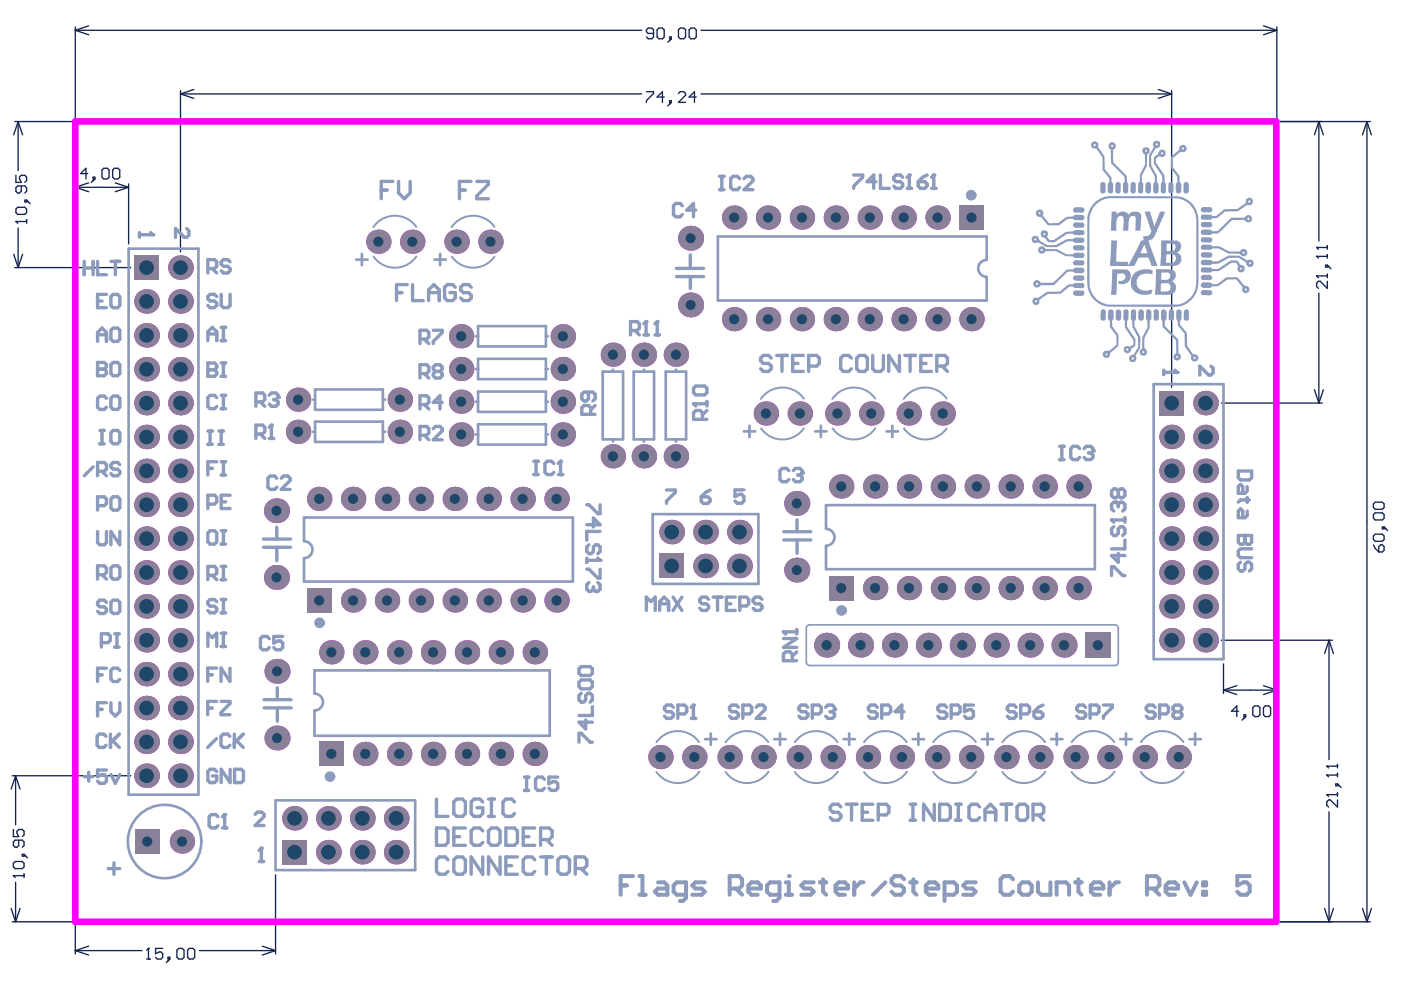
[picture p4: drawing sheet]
<svg xmlns="http://www.w3.org/2000/svg" width="297mm" height="210mm" viewBox="0 0 297 210" stroke-linecap="round" stroke-linejoin="round" font-family="sans-serif">
<g fill="none" stroke="#18234c" stroke-width=".28">
<path d="M16 5.7v19.4M16 6.4l2.8 1M16 6.4h120.1M18.8 5.5l-2.8 .9M38.3 19.9l2.8 1M38.3 19.9h97.8M38.3 19.2v34.2M41.1 19l-2.8 .9M137.1 19.4h1.5v.4l-1.5 1.5v.4M138.6 7.1h-1.2l-.3-.4v-.4l.3-.3h.8l.4 .3v1.5l-.4 .4h-.8l-.3-.4M139.3 6.3l.4-.3h.7l.4 .3v1.5l-.4 .4h-.7l-.4-.4zM142 7.8h.3v.4h-.3z"/>
<path d="M142.3 8.2l-.7 .8M143.8 19.8l.4-.4h.8l.4 .4v.4l-1.6 1.5h1.6M143.8 6.3l.4-.3h.8l.4 .3v1.5l-.4 .4h-.8l-.4-.4zM146.1 6.3l.4-.3h.7l.4 .3v1.5l-.4 .4h-.7l-.4-.4zM148.6 19.9h99.8M148.6 6.4h122.1M245.6 19l2.8 .9M248.4 19.9l-2.8 1M248.4 19.2v62.9M267.9 5.5l2.8 .9M270.7 5.7v19.4M270.7 6.4l-2.8 1"/>
<path d="M3.1 25.8h12.1M3.4 37.2v1.5h1.1l-.4-.8v-.4l.4-.3h.8l.3 .3v.8l-.3 .4M3.8 25.8l1 2.8M3.8 25.8l-.9 2.8M3.8 25.8v10.4M4.5 39.4v1.2l-.4 .3h-.3l-.4-.3v-.8l.4-.4h1.5l.3 .4v.8l-.3 .3M16 26.5v13.9M16 39.7l2.8 1M16 39.7h11.3M18.6 36.8h-1.5l1.1-1.1v2.2M18.8 38.8l-2.8 .9M19.7 37.6h.4v.3h-.4z"/>
<path d="M20.1 37.9l-.7 .8M21.6 36.1l.4-.4h.8l.3 .4v1.5l-.3 .3h-.8l-.4-.3zM23.9 36.1l.4-.4h.7l.4 .4v1.5l-.4 .3h-.7l-.4-.3zM24.4 38.8l2.9 .9M27.3 39.7l-2.9 1M27.3 39v12.7M140.8 20.6h-1.5l1.1-1.2v2.3M142 21.3h.3v.4h-.3zM142.3 21.7l-.7 .8M147.6 20.6h-1.5l1.1-1.2v2.3M271.4 25.8h19.1M279.6 25.8l1 2.8"/>
<path d="M279.6 25.8l-.9 2.8M279.6 25.8v25.3M289.8 25.8l1 2.8M289.8 25.8l-.9 2.8M289.8 25.8v169.6M2.9 53.9l.9 2.8M3.1 56.7h24.6M3.4 47h.1M3.4 47h2.2M3.4 47l.4 .3M3.8 43.9h1.5l.3 .4v.8l-.3 .4h-1.5l-.4-.4v-.8zM3.8 48.3v8.4"/>
<path d="M4.8 53.9l-1 2.8M5.3 42.4h.3v.4h-.3zM5.6 46.6v.7M5.6 42.4l.8 .8M279.2 58.5h.1M279.2 54.4h.1M279.2 52.5h.1M279.2 58.5h2.2M279.2 58.5l.3 .4M279.2 54.4h2.2M279.2 54.4l.3 .3M279.2 52.5h2.2"/>
<path d="M279.2 52.5l.3 .3M281 56.2h.4v.4h-.4zM281.4 52.1v.7M281.4 54v.7M281.4 58.1v.8M281.4 59.6v1.5l-1.5-1.5h-.4l-.3 .4v.8l.3 .3M281.4 56.2l.8 .8M279.6 62.1v23.4M258.9 85.5h21.4M278.7 82.6l.9 2.9M280.6 82.6l-1 2.9M291.2 115.5l.4 .8 .7 .7"/>
<path d="M291.6 106.5h1.5l.4 .3v.8l-.4 .4h-1.5l-.4-.4v-.8zM291.6 108.7h1.5l.4 .4v.8l-.4 .3h-1.5l-.4-.3v-.8zM291.6 113.3h1.5l.4 .3v.8l-.4 .4h-1.5l-.4-.4v-.8zM292.3 115.9l.4-.4h.4l.4 .4v.7l-.4 .4h-.8zM293.1 111.7h.4v.4h-.4zM293.5 111.7l.7 .8M258.9 135.7h23.6M281.8 135.7l.9 2.9M281.8 135.7l-1 2.9M281.8 135.7v25.4M259.4 146.3l2.8 1M259.4 146.3h11.3"/>
<path d="M259.4 140.8v6.2M262.2 145.4l-2.8 .9M262.6 150.8h-1.5l1.1-1.1v2.2M263.7 151.6h.4v.3h-.4zM264.1 151.9l-.7 .8M265.6 150l.4-.3h.7l.4 .3v1.6l-.4 .3h-.7l-.4-.3zM267.9 145.4l2.8 .9M268.3 149.7h.7l.4 .3v1.6l-.4 .3h-.7l-.4-.3v-1.6zM270.7 146.3l-2.8 1M270.7 145.6v49.1M2.6 164.5h25.1M2.8 175.9v1.5h1.2l-.4-.8v-.4l.4-.3h.7l.4 .3v.8l-.4 .4"/>
<path d="M3.3 164.5l1 2.8M3.3 164.5l-.9 2.8M3.3 164.5v10.4M4 178.1v1.2l-.4 .3h-.4l-.4-.3v-.8l.4-.4h1.5l.4 .4v.8l-.4 .3M281.3 168.5h.1M281.3 164.3h.1M281.3 162.4h.1M281.3 168.5h2.3M281.3 168.5l.4 .4M281.3 164.3h2.3M281.3 164.3l.4 .4M281.3 162.4h2.3"/>
<path d="M281.3 162.4l.4 .4M281.8 172.1v23.3M283.2 166.2h.4v.4h-.4zM283.6 162.1v.7M283.6 164v.7M283.6 168.1v.8M283.6 169.6v1.5l-1.5-1.5h-.4l-.4 .4v.7l.4 .4M283.6 166.2l.7 .8M2.4 192.6l.9 2.8M2.6 195.4h12.6M2.8 185.7h.1M2.8 185.7h2.3"/>
<path d="M2.8 185.7l.4 .3M3.2 182.7h1.5l.4 .3v.8l-.4 .4h-1.5l-.4-.4v-.8zM3.3 187.1v8.3M4.3 192.6l-1 2.8M4.7 181.1h.4v.4h-.4zM5.1 185.3v.7M5.1 181.1l.8 .8M16 196.2v6.1M58.4 185.5v16.8M271.4 195.4h19.1M280.8 192.6l1 2.8M282.7 192.6l-.9 2.8"/>
<path d="M288.9 192.6l.9 2.8M290.8 192.6l-1 2.8M16 201.6l2.8 .9M16 201.6h14.1M18.8 200.6l-2.8 1M31.1 203.3h.7M31.5 201.1h.1M31.5 201.1v2.2M31.5 201.1l-.4 .4M34.5 201.1h-1.5v1.1l.7-.4h.4l.4 .4v.8l-.4 .3h-.7l-.4-.3M35.6 203h.4v.3h-.4zM36 203.3l-.8 .8"/>
<path d="M37.9 201.1h.7l.4 .4v1.5l-.4 .3h-.7l-.4-.3v-1.5zM39.8 201.5l.4-.4h.7l.4 .4v1.5l-.4 .3h-.7l-.4-.3zM42.3 201.6h16.1M55.6 200.6l2.8 1M58.4 201.6l-2.8 .9"/>
</g>
<circle cx="31.1" cy="164.5" r="2.61" fill="#f0f"/>
<circle cx="31.1" cy="164.5" r="1.56" fill="#1f4769"/>
<circle cx="31.1" cy="128.6" r="2.61" fill="#f0f"/>
<circle cx="31.1" cy="128.6" r="1.56" fill="#1f4769"/>
<circle cx="31.1" cy="142.9" r="2.61" fill="#f0f"/>
<circle cx="31.1" cy="142.9" r="1.56" fill="#1f4769"/>
<circle cx="31.1" cy="157.3" r="2.61" fill="#f0f"/>
<circle cx="31.1" cy="157.3" r="1.56" fill="#1f4769"/>
<circle cx="31.1" cy="135.7" r="2.61" fill="#f0f"/>
<circle cx="31.1" cy="135.7" r="1.56" fill="#1f4769"/>
<circle cx="31.1" cy="150.1" r="2.61" fill="#f0f"/>
<circle cx="31.1" cy="150.1" r="1.56" fill="#1f4769"/>
<path d="M28.6 175.8h5.2v5.2h-5.2z" fill-rule="evenodd" fill="#f0f"/>
<circle cx="31.2" cy="178.4" r="1.08" fill="#1f4769"/>
<circle cx="38.3" cy="164.5" r="2.61" fill="#f0f"/>
<circle cx="38.3" cy="164.5" r="1.56" fill="#1f4769"/>
<circle cx="38.3" cy="157.3" r="2.61" fill="#f0f"/>
<circle cx="38.3" cy="157.3" r="1.56" fill="#1f4769"/>
<circle cx="38.3" cy="121.4" r="2.61" fill="#f0f"/>
<circle cx="38.3" cy="121.4" r="1.56" fill="#1f4769"/>
<circle cx="38.3" cy="142.9" r="2.61" fill="#f0f"/>
<circle cx="38.3" cy="142.9" r="1.56" fill="#1f4769"/>
<circle cx="38.3" cy="128.6" r="2.61" fill="#f0f"/>
<circle cx="38.3" cy="128.6" r="1.56" fill="#1f4769"/>
<circle cx="38.3" cy="135.7" r="2.61" fill="#f0f"/>
<circle cx="38.3" cy="135.7" r="1.56" fill="#1f4769"/>
<circle cx="38.3" cy="150.1" r="2.61" fill="#f0f"/>
<circle cx="38.3" cy="150.1" r="1.56" fill="#1f4769"/>
<circle cx="38.6" cy="178.4" r="2.58" fill="#f0f"/>
<circle cx="38.6" cy="178.4" r="1.08" fill="#1f4769"/>
<circle cx="58.6" cy="122.4" r="2.65" fill="#f0f"/>
<circle cx="58.6" cy="122.4" r="1.06" fill="#1f4769"/>
<path d="M59.8 178.1h5.3v5.2h-5.3z" fill-rule="evenodd" fill="#f0f"/>
<circle cx="62.4" cy="180.7" r="1.56" fill="#1f4769"/>
<circle cx="76.8" cy="180.7" r="2.61" fill="#f0f"/>
<circle cx="76.8" cy="180.7" r="1.56" fill="#1f4769"/>
<circle cx="84" cy="180.7" r="2.61" fill="#f0f"/>
<circle cx="84" cy="180.7" r="1.56" fill="#1f4769"/>
<circle cx="69.6" cy="180.7" r="2.61" fill="#f0f"/>
<circle cx="69.6" cy="180.7" r="1.56" fill="#1f4769"/>
<circle cx="62.4" cy="173.5" r="2.61" fill="#f0f"/>
<circle cx="62.4" cy="173.5" r="1.56" fill="#1f4769"/>
<circle cx="76.8" cy="173.5" r="2.61" fill="#f0f"/>
<circle cx="76.8" cy="173.5" r="1.56" fill="#1f4769"/>
<circle cx="84" cy="173.5" r="2.61" fill="#f0f"/>
<circle cx="84" cy="173.5" r="1.56" fill="#1f4769"/>
<circle cx="69.6" cy="173.5" r="2.61" fill="#f0f"/>
<circle cx="69.6" cy="173.5" r="1.56" fill="#1f4769"/>
<path d="M67.7 157.3h5.1v5.1h-5.1z" fill-rule="evenodd" fill="#f0f"/>
<circle cx="70.3" cy="159.8" r="1.08" fill="#1f4769"/>
<circle cx="106.2" cy="159.8" r="2.58" fill="#f0f"/>
<circle cx="106.2" cy="159.8" r="1.08" fill="#1f4769"/>
<circle cx="84.6" cy="159.8" r="2.58" fill="#f0f"/>
<circle cx="84.6" cy="159.8" r="1.08" fill="#1f4769"/>
<circle cx="99" cy="159.8" r="2.58" fill="#f0f"/>
<circle cx="99" cy="159.8" r="1.08" fill="#1f4769"/>
<circle cx="91.8" cy="159.8" r="2.58" fill="#f0f"/>
<circle cx="91.8" cy="159.8" r="1.08" fill="#1f4769"/>
<circle cx="77.4" cy="159.8" r="2.58" fill="#f0f"/>
<circle cx="77.4" cy="159.8" r="1.08" fill="#1f4769"/>
<circle cx="113.4" cy="159.8" r="2.58" fill="#f0f"/>
<circle cx="113.4" cy="159.8" r="1.08" fill="#1f4769"/>
<circle cx="58.7" cy="156.5" r="2.65" fill="#f0f"/>
<circle cx="58.7" cy="156.5" r="1.06" fill="#1f4769"/>
<circle cx="58.7" cy="142.3" r="2.65" fill="#f0f"/>
<circle cx="58.7" cy="142.3" r="1.06" fill="#1f4769"/>
<circle cx="70.3" cy="138.3" r="2.58" fill="#f0f"/>
<circle cx="70.3" cy="138.3" r="1.08" fill="#1f4769"/>
<circle cx="84.6" cy="138.3" r="2.58" fill="#f0f"/>
<circle cx="84.6" cy="138.3" r="1.08" fill="#1f4769"/>
<circle cx="77.4" cy="138.3" r="2.58" fill="#f0f"/>
<circle cx="77.4" cy="138.3" r="1.08" fill="#1f4769"/>
<circle cx="99" cy="138.3" r="2.58" fill="#f0f"/>
<circle cx="99" cy="138.3" r="1.08" fill="#1f4769"/>
<circle cx="106.2" cy="138.3" r="2.58" fill="#f0f"/>
<circle cx="106.2" cy="138.3" r="1.08" fill="#1f4769"/>
<circle cx="113.4" cy="138.3" r="2.58" fill="#f0f"/>
<circle cx="113.4" cy="138.3" r="1.08" fill="#1f4769"/>
<circle cx="91.8" cy="138.3" r="2.58" fill="#f0f"/>
<circle cx="91.8" cy="138.3" r="1.08" fill="#1f4769"/>
<path d="M65.1 124.7h5.2v5.2h-5.2z" fill-rule="evenodd" fill="#f0f"/>
<circle cx="67.7" cy="127.3" r="1.08" fill="#1f4769"/>
<circle cx="118" cy="127.3" r="2.58" fill="#f0f"/>
<circle cx="118" cy="127.3" r="1.08" fill="#1f4769"/>
<circle cx="110.8" cy="127.3" r="2.58" fill="#f0f"/>
<circle cx="110.8" cy="127.3" r="1.08" fill="#1f4769"/>
<circle cx="103.6" cy="127.3" r="2.58" fill="#f0f"/>
<circle cx="103.6" cy="127.3" r="1.08" fill="#1f4769"/>
<circle cx="82.1" cy="127.3" r="2.58" fill="#f0f"/>
<circle cx="82.1" cy="127.3" r="1.08" fill="#1f4769"/>
<circle cx="89.2" cy="127.3" r="2.58" fill="#f0f"/>
<circle cx="89.2" cy="127.3" r="1.08" fill="#1f4769"/>
<circle cx="96.4" cy="127.3" r="2.58" fill="#f0f"/>
<circle cx="96.4" cy="127.3" r="1.08" fill="#1f4769"/>
<circle cx="74.9" cy="127.3" r="2.58" fill="#f0f"/>
<circle cx="74.9" cy="127.3" r="1.08" fill="#1f4769"/>
<circle cx="31.1" cy="121.4" r="2.61" fill="#f0f"/>
<circle cx="31.1" cy="121.4" r="1.56" fill="#1f4769"/>
<circle cx="31.1" cy="114.2" r="2.61" fill="#f0f"/>
<circle cx="31.1" cy="114.2" r="1.56" fill="#1f4769"/>
<path d="M28.5 54.1h5.2v5.3h-5.2z" fill-rule="evenodd" fill="#f0f"/>
<circle cx="31.1" cy="56.7" r="1.56" fill="#1f4769"/>
<circle cx="31.1" cy="92.6" r="2.61" fill="#f0f"/>
<circle cx="31.1" cy="92.6" r="1.56" fill="#1f4769"/>
<circle cx="31.1" cy="107" r="2.61" fill="#f0f"/>
<circle cx="31.1" cy="107" r="1.56" fill="#1f4769"/>
<circle cx="31.1" cy="78.3" r="2.61" fill="#f0f"/>
<circle cx="31.1" cy="78.3" r="1.56" fill="#1f4769"/>
<circle cx="31.1" cy="71.1" r="2.61" fill="#f0f"/>
<circle cx="31.1" cy="71.1" r="1.56" fill="#1f4769"/>
<circle cx="31.1" cy="85.5" r="2.61" fill="#f0f"/>
<circle cx="31.1" cy="85.5" r="1.56" fill="#1f4769"/>
<circle cx="31.1" cy="63.9" r="2.61" fill="#f0f"/>
<circle cx="31.1" cy="63.9" r="1.56" fill="#1f4769"/>
<circle cx="31.1" cy="99.8" r="2.61" fill="#f0f"/>
<circle cx="31.1" cy="99.8" r="1.56" fill="#1f4769"/>
<circle cx="38.3" cy="114.2" r="2.61" fill="#f0f"/>
<circle cx="38.3" cy="114.2" r="1.56" fill="#1f4769"/>
<circle cx="38.3" cy="78.3" r="2.61" fill="#f0f"/>
<circle cx="38.3" cy="78.3" r="1.56" fill="#1f4769"/>
<circle cx="38.3" cy="107" r="2.61" fill="#f0f"/>
<circle cx="38.3" cy="107" r="1.56" fill="#1f4769"/>
<circle cx="38.3" cy="99.8" r="2.61" fill="#f0f"/>
<circle cx="38.3" cy="99.8" r="1.56" fill="#1f4769"/>
<circle cx="38.3" cy="85.5" r="2.61" fill="#f0f"/>
<circle cx="38.3" cy="85.5" r="1.56" fill="#1f4769"/>
<circle cx="58.6" cy="108.3" r="2.65" fill="#f0f"/>
<circle cx="58.6" cy="108.3" r="1.06" fill="#1f4769"/>
<circle cx="67.7" cy="105.8" r="2.58" fill="#f0f"/>
<circle cx="67.7" cy="105.8" r="1.08" fill="#1f4769"/>
<circle cx="82.1" cy="105.8" r="2.58" fill="#f0f"/>
<circle cx="82.1" cy="105.8" r="1.08" fill="#1f4769"/>
<circle cx="89.2" cy="105.8" r="2.58" fill="#f0f"/>
<circle cx="89.2" cy="105.8" r="1.08" fill="#1f4769"/>
<circle cx="96.4" cy="105.8" r="2.58" fill="#f0f"/>
<circle cx="96.4" cy="105.8" r="1.08" fill="#1f4769"/>
<circle cx="74.9" cy="105.8" r="2.58" fill="#f0f"/>
<circle cx="74.9" cy="105.8" r="1.08" fill="#1f4769"/>
<circle cx="103.6" cy="105.8" r="2.58" fill="#f0f"/>
<circle cx="103.6" cy="105.8" r="1.08" fill="#1f4769"/>
<circle cx="118" cy="105.8" r="2.58" fill="#f0f"/>
<circle cx="118" cy="105.8" r="1.08" fill="#1f4769"/>
<circle cx="110.8" cy="105.8" r="2.58" fill="#f0f"/>
<circle cx="110.8" cy="105.8" r="1.08" fill="#1f4769"/>
<circle cx="129.9" cy="96.7" r="2.58" fill="#f0f"/>
<circle cx="129.9" cy="96.7" r="1.08" fill="#1f4769"/>
<circle cx="38.3" cy="92.6" r="2.61" fill="#f0f"/>
<circle cx="38.3" cy="92.6" r="1.56" fill="#1f4769"/>
<circle cx="97.8" cy="92.1" r="2.58" fill="#f0f"/>
<circle cx="97.8" cy="92.1" r="1.08" fill="#1f4769"/>
<circle cx="119.3" cy="92.1" r="2.58" fill="#f0f"/>
<circle cx="119.3" cy="92.1" r="1.08" fill="#1f4769"/>
<circle cx="84.8" cy="91.5" r="2.58" fill="#f0f"/>
<circle cx="84.8" cy="91.5" r="1.08" fill="#1f4769"/>
<circle cx="63.2" cy="91.5" r="2.58" fill="#f0f"/>
<circle cx="63.2" cy="91.5" r="1.08" fill="#1f4769"/>
<circle cx="119.3" cy="85.2" r="2.58" fill="#f0f"/>
<circle cx="119.3" cy="85.2" r="1.08" fill="#1f4769"/>
<circle cx="97.8" cy="85.2" r="2.58" fill="#f0f"/>
<circle cx="97.8" cy="85.2" r="1.08" fill="#1f4769"/>
<circle cx="84.8" cy="84.7" r="2.58" fill="#f0f"/>
<circle cx="84.8" cy="84.7" r="1.08" fill="#1f4769"/>
<circle cx="63.2" cy="84.7" r="2.58" fill="#f0f"/>
<circle cx="63.2" cy="84.7" r="1.08" fill="#1f4769"/>
<circle cx="119.3" cy="78.2" r="2.58" fill="#f0f"/>
<circle cx="119.3" cy="78.2" r="1.08" fill="#1f4769"/>
<circle cx="97.8" cy="78.2" r="2.58" fill="#f0f"/>
<circle cx="97.8" cy="78.2" r="1.08" fill="#1f4769"/>
<circle cx="136.5" cy="75.2" r="2.58" fill="#f0f"/>
<circle cx="136.5" cy="75.2" r="1.08" fill="#1f4769"/>
<circle cx="129.9" cy="75.2" r="2.58" fill="#f0f"/>
<circle cx="129.9" cy="75.2" r="1.08" fill="#1f4769"/>
<circle cx="97.8" cy="71.3" r="2.58" fill="#f0f"/>
<circle cx="97.8" cy="71.3" r="1.08" fill="#1f4769"/>
<circle cx="119.3" cy="71.3" r="2.58" fill="#f0f"/>
<circle cx="119.3" cy="71.3" r="1.08" fill="#1f4769"/>
<circle cx="38.3" cy="71.1" r="2.61" fill="#f0f"/>
<circle cx="38.3" cy="71.1" r="1.56" fill="#1f4769"/>
<circle cx="38.3" cy="63.9" r="2.61" fill="#f0f"/>
<circle cx="38.3" cy="63.9" r="1.56" fill="#1f4769"/>
<circle cx="38.3" cy="56.7" r="2.61" fill="#f0f"/>
<circle cx="38.3" cy="56.7" r="1.56" fill="#1f4769"/>
<circle cx="80.2" cy="51.2" r="2.58" fill="#f0f"/>
<circle cx="80.2" cy="51.2" r="1.08" fill="#1f4769"/>
<circle cx="87.4" cy="51.2" r="2.58" fill="#f0f"/>
<circle cx="87.4" cy="51.2" r="1.08" fill="#1f4769"/>
<circle cx="104" cy="51.2" r="2.58" fill="#f0f"/>
<circle cx="104" cy="51.2" r="1.08" fill="#1f4769"/>
<circle cx="96.8" cy="51.2" r="2.58" fill="#f0f"/>
<circle cx="96.8" cy="51.2" r="1.08" fill="#1f4769"/>
<circle cx="140" cy="160.5" r="2.58" fill="#f0f"/>
<circle cx="140" cy="160.5" r="1.08" fill="#1f4769"/>
<path d="M139.8 117.4h5.2v5.2h-5.2z" fill-rule="evenodd" fill="#f0f"/>
<circle cx="142.4" cy="120" r="1.56" fill="#1f4769"/>
<circle cx="142.4" cy="112.8" r="2.61" fill="#f0f"/>
<circle cx="142.4" cy="112.8" r="1.56" fill="#1f4769"/>
<circle cx="147.2" cy="160.5" r="2.58" fill="#f0f"/>
<circle cx="147.2" cy="160.5" r="1.08" fill="#1f4769"/>
<circle cx="149.6" cy="120" r="2.61" fill="#f0f"/>
<circle cx="149.6" cy="120" r="1.56" fill="#1f4769"/>
<circle cx="149.6" cy="112.8" r="2.61" fill="#f0f"/>
<circle cx="149.6" cy="112.8" r="1.56" fill="#1f4769"/>
<circle cx="154.7" cy="160.5" r="2.58" fill="#f0f"/>
<circle cx="154.7" cy="160.5" r="1.08" fill="#1f4769"/>
<circle cx="156.8" cy="120" r="2.61" fill="#f0f"/>
<circle cx="156.8" cy="120" r="1.56" fill="#1f4769"/>
<circle cx="161.9" cy="160.5" r="2.58" fill="#f0f"/>
<circle cx="161.9" cy="160.5" r="1.08" fill="#1f4769"/>
<circle cx="168.9" cy="120.9" r="2.65" fill="#f0f"/>
<circle cx="168.9" cy="120.9" r="1.06" fill="#1f4769"/>
<circle cx="169.4" cy="160.5" r="2.58" fill="#f0f"/>
<circle cx="169.4" cy="160.5" r="1.08" fill="#1f4769"/>
<circle cx="175.3" cy="136.8" r="2.65" fill="#f0f"/>
<circle cx="175.3" cy="136.8" r="1.08" fill="#1f4769"/>
<circle cx="176.6" cy="160.5" r="2.58" fill="#f0f"/>
<circle cx="176.6" cy="160.5" r="1.08" fill="#1f4769"/>
<path d="M175.8 122.1h5.1v5.2h-5.1z" fill-rule="evenodd" fill="#f0f"/>
<circle cx="178.4" cy="124.7" r="1.08" fill="#1f4769"/>
<circle cx="182.5" cy="136.8" r="2.65" fill="#f0f"/>
<circle cx="182.5" cy="136.8" r="1.08" fill="#1f4769"/>
<circle cx="184" cy="160.5" r="2.58" fill="#f0f"/>
<circle cx="184" cy="160.5" r="1.08" fill="#1f4769"/>
<circle cx="191.2" cy="160.5" r="2.58" fill="#f0f"/>
<circle cx="191.2" cy="160.5" r="1.08" fill="#1f4769"/>
<circle cx="198.7" cy="160.5" r="2.58" fill="#f0f"/>
<circle cx="198.7" cy="160.5" r="1.08" fill="#1f4769"/>
<circle cx="205.9" cy="160.5" r="2.58" fill="#f0f"/>
<circle cx="205.9" cy="160.5" r="1.08" fill="#1f4769"/>
<circle cx="235.2" cy="160.5" r="2.58" fill="#f0f"/>
<circle cx="235.2" cy="160.5" r="1.08" fill="#1f4769"/>
<circle cx="220.6" cy="160.5" r="2.58" fill="#f0f"/>
<circle cx="220.6" cy="160.5" r="1.08" fill="#1f4769"/>
<circle cx="249.9" cy="160.5" r="2.58" fill="#f0f"/>
<circle cx="249.9" cy="160.5" r="1.08" fill="#1f4769"/>
<circle cx="213.4" cy="160.5" r="2.58" fill="#f0f"/>
<circle cx="213.4" cy="160.5" r="1.08" fill="#1f4769"/>
<circle cx="228" cy="160.5" r="2.58" fill="#f0f"/>
<circle cx="228" cy="160.5" r="1.08" fill="#1f4769"/>
<circle cx="242.7" cy="160.5" r="2.58" fill="#f0f"/>
<circle cx="242.7" cy="160.5" r="1.08" fill="#1f4769"/>
<circle cx="189.6" cy="136.8" r="2.65" fill="#f0f"/>
<circle cx="189.6" cy="136.8" r="1.08" fill="#1f4769"/>
<circle cx="196.8" cy="136.8" r="2.65" fill="#f0f"/>
<circle cx="196.8" cy="136.8" r="1.08" fill="#1f4769"/>
<circle cx="204" cy="136.8" r="2.65" fill="#f0f"/>
<circle cx="204" cy="136.8" r="1.08" fill="#1f4769"/>
<circle cx="211.2" cy="136.8" r="2.65" fill="#f0f"/>
<circle cx="211.2" cy="136.8" r="1.08" fill="#1f4769"/>
<path d="M230.1 134.1h5.3v5.3h-5.3z" fill-rule="evenodd" fill="#f0f"/>
<circle cx="232.8" cy="136.8" r="1.08" fill="#1f4769"/>
<circle cx="225.6" cy="136.8" r="2.65" fill="#f0f"/>
<circle cx="225.6" cy="136.8" r="1.08" fill="#1f4769"/>
<circle cx="218.4" cy="136.8" r="2.65" fill="#f0f"/>
<circle cx="218.4" cy="136.8" r="1.08" fill="#1f4769"/>
<circle cx="248.4" cy="135.7" r="2.61" fill="#f0f"/>
<circle cx="248.4" cy="135.7" r="1.56" fill="#1f4769"/>
<circle cx="255.6" cy="135.7" r="2.61" fill="#f0f"/>
<circle cx="255.6" cy="135.7" r="1.56" fill="#1f4769"/>
<circle cx="248.4" cy="128.6" r="2.61" fill="#f0f"/>
<circle cx="248.4" cy="128.6" r="1.56" fill="#1f4769"/>
<circle cx="255.6" cy="128.6" r="2.61" fill="#f0f"/>
<circle cx="255.6" cy="128.6" r="1.56" fill="#1f4769"/>
<circle cx="185.5" cy="124.7" r="2.58" fill="#f0f"/>
<circle cx="185.5" cy="124.7" r="1.08" fill="#1f4769"/>
<circle cx="192.7" cy="124.7" r="2.58" fill="#f0f"/>
<circle cx="192.7" cy="124.7" r="1.08" fill="#1f4769"/>
<circle cx="199.9" cy="124.7" r="2.58" fill="#f0f"/>
<circle cx="199.9" cy="124.7" r="1.08" fill="#1f4769"/>
<circle cx="207.1" cy="124.7" r="2.58" fill="#f0f"/>
<circle cx="207.1" cy="124.7" r="1.08" fill="#1f4769"/>
<circle cx="228.7" cy="124.7" r="2.58" fill="#f0f"/>
<circle cx="228.7" cy="124.7" r="1.08" fill="#1f4769"/>
<circle cx="221.5" cy="124.7" r="2.58" fill="#f0f"/>
<circle cx="221.5" cy="124.7" r="1.08" fill="#1f4769"/>
<circle cx="214.3" cy="124.7" r="2.58" fill="#f0f"/>
<circle cx="214.3" cy="124.7" r="1.08" fill="#1f4769"/>
<circle cx="248.4" cy="121.4" r="2.61" fill="#f0f"/>
<circle cx="248.4" cy="121.4" r="1.56" fill="#1f4769"/>
<circle cx="255.6" cy="121.4" r="2.61" fill="#f0f"/>
<circle cx="255.6" cy="121.4" r="1.56" fill="#1f4769"/>
<circle cx="248.4" cy="114.2" r="2.61" fill="#f0f"/>
<circle cx="248.4" cy="114.2" r="1.56" fill="#1f4769"/>
<circle cx="255.6" cy="114.2" r="2.61" fill="#f0f"/>
<circle cx="255.6" cy="114.2" r="1.56" fill="#1f4769"/>
<circle cx="136.5" cy="96.7" r="2.58" fill="#f0f"/>
<circle cx="136.5" cy="96.7" r="1.08" fill="#1f4769"/>
<circle cx="143.3" cy="75.2" r="2.58" fill="#f0f"/>
<circle cx="143.3" cy="75.2" r="1.08" fill="#1f4769"/>
<circle cx="143.3" cy="96.7" r="2.58" fill="#f0f"/>
<circle cx="143.3" cy="96.7" r="1.08" fill="#1f4769"/>
<circle cx="146.4" cy="50.5" r="2.65" fill="#f0f"/>
<circle cx="146.4" cy="50.5" r="1.06" fill="#1f4769"/>
<circle cx="146.4" cy="64.7" r="2.65" fill="#f0f"/>
<circle cx="146.4" cy="64.7" r="1.06" fill="#1f4769"/>
<circle cx="155.7" cy="67.7" r="2.58" fill="#f0f"/>
<circle cx="155.7" cy="67.7" r="1.08" fill="#1f4769"/>
<circle cx="155.7" cy="46.1" r="2.58" fill="#f0f"/>
<circle cx="155.7" cy="46.1" r="1.08" fill="#1f4769"/>
<circle cx="156.8" cy="112.8" r="2.61" fill="#f0f"/>
<circle cx="156.8" cy="112.8" r="1.56" fill="#1f4769"/>
<circle cx="162.4" cy="87.7" r="2.58" fill="#f0f"/>
<circle cx="162.4" cy="87.7" r="1.08" fill="#1f4769"/>
<circle cx="162.8" cy="67.7" r="2.58" fill="#f0f"/>
<circle cx="162.8" cy="67.7" r="1.08" fill="#1f4769"/>
<circle cx="162.8" cy="46.1" r="2.58" fill="#f0f"/>
<circle cx="162.8" cy="46.1" r="1.08" fill="#1f4769"/>
<circle cx="168.9" cy="106.7" r="2.65" fill="#f0f"/>
<circle cx="168.9" cy="106.7" r="1.06" fill="#1f4769"/>
<circle cx="169.6" cy="87.7" r="2.58" fill="#f0f"/>
<circle cx="169.6" cy="87.7" r="1.08" fill="#1f4769"/>
<circle cx="170" cy="46.1" r="2.58" fill="#f0f"/>
<circle cx="170" cy="46.1" r="1.08" fill="#1f4769"/>
<circle cx="255.6" cy="107" r="2.61" fill="#f0f"/>
<circle cx="255.6" cy="107" r="1.56" fill="#1f4769"/>
<circle cx="248.4" cy="107" r="2.61" fill="#f0f"/>
<circle cx="248.4" cy="107" r="1.56" fill="#1f4769"/>
<circle cx="178.4" cy="103.1" r="2.58" fill="#f0f"/>
<circle cx="178.4" cy="103.1" r="1.08" fill="#1f4769"/>
<circle cx="185.5" cy="103.1" r="2.58" fill="#f0f"/>
<circle cx="185.5" cy="103.1" r="1.08" fill="#1f4769"/>
<circle cx="192.7" cy="103.1" r="2.58" fill="#f0f"/>
<circle cx="192.7" cy="103.1" r="1.08" fill="#1f4769"/>
<circle cx="228.7" cy="103.1" r="2.58" fill="#f0f"/>
<circle cx="228.7" cy="103.1" r="1.08" fill="#1f4769"/>
<circle cx="221.5" cy="103.1" r="2.58" fill="#f0f"/>
<circle cx="221.5" cy="103.1" r="1.08" fill="#1f4769"/>
<circle cx="214.3" cy="103.1" r="2.58" fill="#f0f"/>
<circle cx="214.3" cy="103.1" r="1.08" fill="#1f4769"/>
<circle cx="207.1" cy="103.1" r="2.58" fill="#f0f"/>
<circle cx="207.1" cy="103.1" r="1.08" fill="#1f4769"/>
<circle cx="199.9" cy="103.1" r="2.58" fill="#f0f"/>
<circle cx="199.9" cy="103.1" r="1.08" fill="#1f4769"/>
<circle cx="255.6" cy="99.8" r="2.61" fill="#f0f"/>
<circle cx="255.6" cy="99.8" r="1.56" fill="#1f4769"/>
<circle cx="248.4" cy="99.8" r="2.61" fill="#f0f"/>
<circle cx="248.4" cy="99.8" r="1.56" fill="#1f4769"/>
<circle cx="255.6" cy="92.6" r="2.61" fill="#f0f"/>
<circle cx="255.6" cy="92.6" r="1.56" fill="#1f4769"/>
<circle cx="248.4" cy="92.6" r="2.61" fill="#f0f"/>
<circle cx="248.4" cy="92.6" r="1.56" fill="#1f4769"/>
<circle cx="177.5" cy="87.7" r="2.58" fill="#f0f"/>
<circle cx="177.5" cy="87.7" r="1.08" fill="#1f4769"/>
<circle cx="184.7" cy="87.7" r="2.58" fill="#f0f"/>
<circle cx="184.7" cy="87.7" r="1.08" fill="#1f4769"/>
<circle cx="192.7" cy="87.7" r="2.58" fill="#f0f"/>
<circle cx="192.7" cy="87.7" r="1.08" fill="#1f4769"/>
<circle cx="199.9" cy="87.7" r="2.58" fill="#f0f"/>
<circle cx="199.9" cy="87.7" r="1.08" fill="#1f4769"/>
<circle cx="255.6" cy="85.5" r="2.61" fill="#f0f"/>
<circle cx="255.6" cy="85.5" r="1.56" fill="#1f4769"/>
<path d="M245.8 82.8h5.2v5.3h-5.2z" fill-rule="evenodd" fill="#f0f"/>
<circle cx="248.4" cy="85.5" r="1.56" fill="#1f4769"/>
<circle cx="170" cy="67.7" r="2.58" fill="#f0f"/>
<circle cx="170" cy="67.7" r="1.08" fill="#1f4769"/>
<circle cx="177.2" cy="67.7" r="2.58" fill="#f0f"/>
<circle cx="177.2" cy="67.7" r="1.08" fill="#1f4769"/>
<circle cx="184.4" cy="67.7" r="2.58" fill="#f0f"/>
<circle cx="184.4" cy="67.7" r="1.08" fill="#1f4769"/>
<circle cx="191.6" cy="67.7" r="2.58" fill="#f0f"/>
<circle cx="191.6" cy="67.7" r="1.08" fill="#1f4769"/>
<circle cx="198.8" cy="67.7" r="2.58" fill="#f0f"/>
<circle cx="198.8" cy="67.7" r="1.08" fill="#1f4769"/>
<circle cx="206" cy="67.7" r="2.58" fill="#f0f"/>
<circle cx="206" cy="67.7" r="1.08" fill="#1f4769"/>
<circle cx="177.2" cy="46.1" r="2.58" fill="#f0f"/>
<circle cx="177.2" cy="46.1" r="1.08" fill="#1f4769"/>
<circle cx="184.4" cy="46.1" r="2.58" fill="#f0f"/>
<circle cx="184.4" cy="46.1" r="1.08" fill="#1f4769"/>
<circle cx="191.6" cy="46.1" r="2.58" fill="#f0f"/>
<circle cx="191.6" cy="46.1" r="1.08" fill="#1f4769"/>
<circle cx="198.8" cy="46.1" r="2.58" fill="#f0f"/>
<circle cx="198.8" cy="46.1" r="1.08" fill="#1f4769"/>
<path d="M203.4 43.5h5.2v5.2h-5.2z" fill-rule="evenodd" fill="#f0f"/>
<circle cx="206" cy="46.1" r="1.08" fill="#1f4769"/>
<circle cx="31.1" cy="164.5" r="2.61" fill="#8b8099"/>
<circle cx="31.1" cy="164.5" r="1.56" fill="#1f4769"/>
<circle cx="31.1" cy="128.6" r="2.61" fill="#8b8099"/>
<circle cx="31.1" cy="128.6" r="1.56" fill="#1f4769"/>
<circle cx="31.1" cy="142.9" r="2.61" fill="#8b8099"/>
<circle cx="31.1" cy="142.9" r="1.56" fill="#1f4769"/>
<circle cx="31.1" cy="157.3" r="2.61" fill="#8b8099"/>
<circle cx="31.1" cy="157.3" r="1.56" fill="#1f4769"/>
<circle cx="31.1" cy="135.7" r="2.61" fill="#8b8099"/>
<circle cx="31.1" cy="135.7" r="1.56" fill="#1f4769"/>
<circle cx="31.1" cy="150.1" r="2.61" fill="#8b8099"/>
<circle cx="31.1" cy="150.1" r="1.56" fill="#1f4769"/>
<path d="M28.6 175.8h5.2v5.2h-5.2z" fill-rule="evenodd" fill="#8b8099"/>
<circle cx="31.2" cy="178.4" r="1.08" fill="#1f4769"/>
<circle cx="38.3" cy="164.5" r="2.61" fill="#8b8099"/>
<circle cx="38.3" cy="164.5" r="1.56" fill="#1f4769"/>
<circle cx="38.3" cy="157.3" r="2.61" fill="#8b8099"/>
<circle cx="38.3" cy="157.3" r="1.56" fill="#1f4769"/>
<circle cx="38.3" cy="121.4" r="2.61" fill="#8b8099"/>
<circle cx="38.3" cy="121.4" r="1.56" fill="#1f4769"/>
<circle cx="38.3" cy="142.9" r="2.61" fill="#8b8099"/>
<circle cx="38.3" cy="142.9" r="1.56" fill="#1f4769"/>
<circle cx="38.3" cy="128.6" r="2.61" fill="#8b8099"/>
<circle cx="38.3" cy="128.6" r="1.56" fill="#1f4769"/>
<circle cx="38.3" cy="135.7" r="2.61" fill="#8b8099"/>
<circle cx="38.3" cy="135.7" r="1.56" fill="#1f4769"/>
<circle cx="38.3" cy="150.1" r="2.61" fill="#8b8099"/>
<circle cx="38.3" cy="150.1" r="1.56" fill="#1f4769"/>
<circle cx="38.6" cy="178.4" r="2.58" fill="#8b8099"/>
<circle cx="38.6" cy="178.4" r="1.08" fill="#1f4769"/>
<circle cx="58.6" cy="122.4" r="2.65" fill="#8b8099"/>
<circle cx="58.6" cy="122.4" r="1.06" fill="#1f4769"/>
<path d="M59.8 178.1h5.3v5.2h-5.3z" fill-rule="evenodd" fill="#8b8099"/>
<circle cx="62.4" cy="180.7" r="1.56" fill="#1f4769"/>
<circle cx="76.8" cy="180.7" r="2.61" fill="#8b8099"/>
<circle cx="76.8" cy="180.7" r="1.56" fill="#1f4769"/>
<circle cx="84" cy="180.7" r="2.61" fill="#8b8099"/>
<circle cx="84" cy="180.7" r="1.56" fill="#1f4769"/>
<circle cx="69.6" cy="180.7" r="2.61" fill="#8b8099"/>
<circle cx="69.6" cy="180.7" r="1.56" fill="#1f4769"/>
<circle cx="62.4" cy="173.5" r="2.61" fill="#8b8099"/>
<circle cx="62.4" cy="173.5" r="1.56" fill="#1f4769"/>
<circle cx="76.8" cy="173.5" r="2.61" fill="#8b8099"/>
<circle cx="76.8" cy="173.5" r="1.56" fill="#1f4769"/>
<circle cx="84" cy="173.5" r="2.61" fill="#8b8099"/>
<circle cx="84" cy="173.5" r="1.56" fill="#1f4769"/>
<circle cx="69.6" cy="173.5" r="2.61" fill="#8b8099"/>
<circle cx="69.6" cy="173.5" r="1.56" fill="#1f4769"/>
<path d="M67.7 157.3h5.1v5.1h-5.1z" fill-rule="evenodd" fill="#8b8099"/>
<circle cx="70.3" cy="159.8" r="1.08" fill="#1f4769"/>
<circle cx="106.2" cy="159.8" r="2.58" fill="#8b8099"/>
<circle cx="106.2" cy="159.8" r="1.08" fill="#1f4769"/>
<circle cx="84.6" cy="159.8" r="2.58" fill="#8b8099"/>
<circle cx="84.6" cy="159.8" r="1.08" fill="#1f4769"/>
<circle cx="99" cy="159.8" r="2.58" fill="#8b8099"/>
<circle cx="99" cy="159.8" r="1.08" fill="#1f4769"/>
<circle cx="91.8" cy="159.8" r="2.58" fill="#8b8099"/>
<circle cx="91.8" cy="159.8" r="1.08" fill="#1f4769"/>
<circle cx="77.4" cy="159.8" r="2.58" fill="#8b8099"/>
<circle cx="77.4" cy="159.8" r="1.08" fill="#1f4769"/>
<circle cx="113.4" cy="159.8" r="2.58" fill="#8b8099"/>
<circle cx="113.4" cy="159.8" r="1.08" fill="#1f4769"/>
<circle cx="58.7" cy="156.5" r="2.65" fill="#8b8099"/>
<circle cx="58.7" cy="156.5" r="1.06" fill="#1f4769"/>
<circle cx="58.7" cy="142.3" r="2.65" fill="#8b8099"/>
<circle cx="58.7" cy="142.3" r="1.06" fill="#1f4769"/>
<circle cx="70.3" cy="138.3" r="2.58" fill="#8b8099"/>
<circle cx="70.3" cy="138.3" r="1.08" fill="#1f4769"/>
<circle cx="84.6" cy="138.3" r="2.58" fill="#8b8099"/>
<circle cx="84.6" cy="138.3" r="1.08" fill="#1f4769"/>
<circle cx="77.4" cy="138.3" r="2.58" fill="#8b8099"/>
<circle cx="77.4" cy="138.3" r="1.08" fill="#1f4769"/>
<circle cx="99" cy="138.3" r="2.58" fill="#8b8099"/>
<circle cx="99" cy="138.3" r="1.08" fill="#1f4769"/>
<circle cx="106.2" cy="138.3" r="2.58" fill="#8b8099"/>
<circle cx="106.2" cy="138.3" r="1.08" fill="#1f4769"/>
<circle cx="113.4" cy="138.3" r="2.58" fill="#8b8099"/>
<circle cx="113.4" cy="138.3" r="1.08" fill="#1f4769"/>
<circle cx="91.8" cy="138.3" r="2.58" fill="#8b8099"/>
<circle cx="91.8" cy="138.3" r="1.08" fill="#1f4769"/>
<path d="M65.1 124.7h5.2v5.2h-5.2z" fill-rule="evenodd" fill="#8b8099"/>
<circle cx="67.7" cy="127.3" r="1.08" fill="#1f4769"/>
<circle cx="118" cy="127.3" r="2.58" fill="#8b8099"/>
<circle cx="118" cy="127.3" r="1.08" fill="#1f4769"/>
<circle cx="110.8" cy="127.3" r="2.58" fill="#8b8099"/>
<circle cx="110.8" cy="127.3" r="1.08" fill="#1f4769"/>
<circle cx="103.6" cy="127.3" r="2.58" fill="#8b8099"/>
<circle cx="103.6" cy="127.3" r="1.08" fill="#1f4769"/>
<circle cx="82.1" cy="127.3" r="2.58" fill="#8b8099"/>
<circle cx="82.1" cy="127.3" r="1.08" fill="#1f4769"/>
<circle cx="89.2" cy="127.3" r="2.58" fill="#8b8099"/>
<circle cx="89.2" cy="127.3" r="1.08" fill="#1f4769"/>
<circle cx="96.4" cy="127.3" r="2.58" fill="#8b8099"/>
<circle cx="96.4" cy="127.3" r="1.08" fill="#1f4769"/>
<circle cx="74.9" cy="127.3" r="2.58" fill="#8b8099"/>
<circle cx="74.9" cy="127.3" r="1.08" fill="#1f4769"/>
<circle cx="31.1" cy="121.4" r="2.61" fill="#8b8099"/>
<circle cx="31.1" cy="121.4" r="1.56" fill="#1f4769"/>
<circle cx="31.1" cy="114.2" r="2.61" fill="#8b8099"/>
<circle cx="31.1" cy="114.2" r="1.56" fill="#1f4769"/>
<path d="M28.5 54.1h5.2v5.3h-5.2z" fill-rule="evenodd" fill="#8b8099"/>
<circle cx="31.1" cy="56.7" r="1.56" fill="#1f4769"/>
<circle cx="31.1" cy="92.6" r="2.61" fill="#8b8099"/>
<circle cx="31.1" cy="92.6" r="1.56" fill="#1f4769"/>
<circle cx="31.1" cy="107" r="2.61" fill="#8b8099"/>
<circle cx="31.1" cy="107" r="1.56" fill="#1f4769"/>
<circle cx="31.1" cy="78.3" r="2.61" fill="#8b8099"/>
<circle cx="31.1" cy="78.3" r="1.56" fill="#1f4769"/>
<circle cx="31.1" cy="71.1" r="2.61" fill="#8b8099"/>
<circle cx="31.1" cy="71.1" r="1.56" fill="#1f4769"/>
<circle cx="31.1" cy="85.5" r="2.61" fill="#8b8099"/>
<circle cx="31.1" cy="85.5" r="1.56" fill="#1f4769"/>
<circle cx="31.1" cy="63.9" r="2.61" fill="#8b8099"/>
<circle cx="31.1" cy="63.9" r="1.56" fill="#1f4769"/>
<circle cx="31.1" cy="99.8" r="2.61" fill="#8b8099"/>
<circle cx="31.1" cy="99.8" r="1.56" fill="#1f4769"/>
<circle cx="38.3" cy="114.2" r="2.61" fill="#8b8099"/>
<circle cx="38.3" cy="114.2" r="1.56" fill="#1f4769"/>
<circle cx="38.3" cy="78.3" r="2.61" fill="#8b8099"/>
<circle cx="38.3" cy="78.3" r="1.56" fill="#1f4769"/>
<circle cx="38.3" cy="107" r="2.61" fill="#8b8099"/>
<circle cx="38.3" cy="107" r="1.56" fill="#1f4769"/>
<circle cx="38.3" cy="99.8" r="2.61" fill="#8b8099"/>
<circle cx="38.3" cy="99.8" r="1.56" fill="#1f4769"/>
<circle cx="38.3" cy="85.5" r="2.61" fill="#8b8099"/>
<circle cx="38.3" cy="85.5" r="1.56" fill="#1f4769"/>
<circle cx="58.6" cy="108.3" r="2.65" fill="#8b8099"/>
<circle cx="58.6" cy="108.3" r="1.06" fill="#1f4769"/>
<circle cx="67.7" cy="105.8" r="2.58" fill="#8b8099"/>
<circle cx="67.7" cy="105.8" r="1.08" fill="#1f4769"/>
<circle cx="82.1" cy="105.8" r="2.58" fill="#8b8099"/>
<circle cx="82.1" cy="105.8" r="1.08" fill="#1f4769"/>
<circle cx="89.2" cy="105.8" r="2.58" fill="#8b8099"/>
<circle cx="89.2" cy="105.8" r="1.08" fill="#1f4769"/>
<circle cx="96.4" cy="105.8" r="2.58" fill="#8b8099"/>
<circle cx="96.4" cy="105.8" r="1.08" fill="#1f4769"/>
<circle cx="74.9" cy="105.8" r="2.58" fill="#8b8099"/>
<circle cx="74.9" cy="105.8" r="1.08" fill="#1f4769"/>
<circle cx="103.6" cy="105.8" r="2.58" fill="#8b8099"/>
<circle cx="103.6" cy="105.8" r="1.08" fill="#1f4769"/>
<circle cx="118" cy="105.8" r="2.58" fill="#8b8099"/>
<circle cx="118" cy="105.8" r="1.08" fill="#1f4769"/>
<circle cx="110.8" cy="105.8" r="2.58" fill="#8b8099"/>
<circle cx="110.8" cy="105.8" r="1.08" fill="#1f4769"/>
<circle cx="129.9" cy="96.7" r="2.58" fill="#8b8099"/>
<circle cx="129.9" cy="96.7" r="1.08" fill="#1f4769"/>
<circle cx="38.3" cy="92.6" r="2.61" fill="#8b8099"/>
<circle cx="38.3" cy="92.6" r="1.56" fill="#1f4769"/>
<circle cx="97.8" cy="92.1" r="2.58" fill="#8b8099"/>
<circle cx="97.8" cy="92.1" r="1.08" fill="#1f4769"/>
<circle cx="119.3" cy="92.1" r="2.58" fill="#8b8099"/>
<circle cx="119.3" cy="92.1" r="1.08" fill="#1f4769"/>
<circle cx="84.8" cy="91.5" r="2.58" fill="#8b8099"/>
<circle cx="84.8" cy="91.5" r="1.08" fill="#1f4769"/>
<circle cx="63.2" cy="91.5" r="2.58" fill="#8b8099"/>
<circle cx="63.2" cy="91.5" r="1.08" fill="#1f4769"/>
<circle cx="119.3" cy="85.2" r="2.58" fill="#8b8099"/>
<circle cx="119.3" cy="85.2" r="1.08" fill="#1f4769"/>
<circle cx="97.8" cy="85.2" r="2.58" fill="#8b8099"/>
<circle cx="97.8" cy="85.2" r="1.08" fill="#1f4769"/>
<circle cx="84.8" cy="84.7" r="2.58" fill="#8b8099"/>
<circle cx="84.8" cy="84.7" r="1.08" fill="#1f4769"/>
<circle cx="63.2" cy="84.7" r="2.58" fill="#8b8099"/>
<circle cx="63.2" cy="84.7" r="1.08" fill="#1f4769"/>
<circle cx="119.3" cy="78.2" r="2.58" fill="#8b8099"/>
<circle cx="119.3" cy="78.2" r="1.08" fill="#1f4769"/>
<circle cx="97.8" cy="78.2" r="2.58" fill="#8b8099"/>
<circle cx="97.8" cy="78.2" r="1.08" fill="#1f4769"/>
<circle cx="136.5" cy="75.2" r="2.58" fill="#8b8099"/>
<circle cx="136.5" cy="75.2" r="1.08" fill="#1f4769"/>
<circle cx="129.9" cy="75.2" r="2.58" fill="#8b8099"/>
<circle cx="129.9" cy="75.2" r="1.08" fill="#1f4769"/>
<circle cx="97.8" cy="71.3" r="2.58" fill="#8b8099"/>
<circle cx="97.8" cy="71.3" r="1.08" fill="#1f4769"/>
<circle cx="119.3" cy="71.3" r="2.58" fill="#8b8099"/>
<circle cx="119.3" cy="71.3" r="1.08" fill="#1f4769"/>
<circle cx="38.3" cy="71.1" r="2.61" fill="#8b8099"/>
<circle cx="38.3" cy="71.1" r="1.56" fill="#1f4769"/>
<circle cx="38.3" cy="63.9" r="2.61" fill="#8b8099"/>
<circle cx="38.3" cy="63.9" r="1.56" fill="#1f4769"/>
<circle cx="38.3" cy="56.7" r="2.61" fill="#8b8099"/>
<circle cx="38.3" cy="56.7" r="1.56" fill="#1f4769"/>
<circle cx="80.2" cy="51.2" r="2.58" fill="#8b8099"/>
<circle cx="80.2" cy="51.2" r="1.08" fill="#1f4769"/>
<circle cx="87.4" cy="51.2" r="2.58" fill="#8b8099"/>
<circle cx="87.4" cy="51.2" r="1.08" fill="#1f4769"/>
<circle cx="104" cy="51.2" r="2.58" fill="#8b8099"/>
<circle cx="104" cy="51.2" r="1.08" fill="#1f4769"/>
<circle cx="96.8" cy="51.2" r="2.58" fill="#8b8099"/>
<circle cx="96.8" cy="51.2" r="1.08" fill="#1f4769"/>
<circle cx="140" cy="160.5" r="2.58" fill="#8b8099"/>
<circle cx="140" cy="160.5" r="1.08" fill="#1f4769"/>
<path d="M139.8 117.4h5.2v5.2h-5.2z" fill-rule="evenodd" fill="#8b8099"/>
<circle cx="142.4" cy="120" r="1.56" fill="#1f4769"/>
<circle cx="142.4" cy="112.8" r="2.61" fill="#8b8099"/>
<circle cx="142.4" cy="112.8" r="1.56" fill="#1f4769"/>
<circle cx="147.2" cy="160.5" r="2.58" fill="#8b8099"/>
<circle cx="147.2" cy="160.5" r="1.08" fill="#1f4769"/>
<circle cx="149.6" cy="120" r="2.61" fill="#8b8099"/>
<circle cx="149.6" cy="120" r="1.56" fill="#1f4769"/>
<circle cx="149.6" cy="112.8" r="2.61" fill="#8b8099"/>
<circle cx="149.6" cy="112.8" r="1.56" fill="#1f4769"/>
<circle cx="154.7" cy="160.5" r="2.58" fill="#8b8099"/>
<circle cx="154.7" cy="160.5" r="1.08" fill="#1f4769"/>
<circle cx="156.8" cy="120" r="2.61" fill="#8b8099"/>
<circle cx="156.8" cy="120" r="1.56" fill="#1f4769"/>
<circle cx="161.9" cy="160.5" r="2.58" fill="#8b8099"/>
<circle cx="161.9" cy="160.5" r="1.08" fill="#1f4769"/>
<circle cx="168.9" cy="120.9" r="2.65" fill="#8b8099"/>
<circle cx="168.9" cy="120.9" r="1.06" fill="#1f4769"/>
<circle cx="169.4" cy="160.5" r="2.58" fill="#8b8099"/>
<circle cx="169.4" cy="160.5" r="1.08" fill="#1f4769"/>
<circle cx="175.3" cy="136.8" r="2.65" fill="#8b8099"/>
<circle cx="175.3" cy="136.8" r="1.08" fill="#1f4769"/>
<circle cx="176.6" cy="160.5" r="2.58" fill="#8b8099"/>
<circle cx="176.6" cy="160.5" r="1.08" fill="#1f4769"/>
<path d="M175.8 122.1h5.1v5.2h-5.1z" fill-rule="evenodd" fill="#8b8099"/>
<circle cx="178.4" cy="124.7" r="1.08" fill="#1f4769"/>
<circle cx="182.5" cy="136.8" r="2.65" fill="#8b8099"/>
<circle cx="182.5" cy="136.8" r="1.08" fill="#1f4769"/>
<circle cx="184" cy="160.5" r="2.58" fill="#8b8099"/>
<circle cx="184" cy="160.5" r="1.08" fill="#1f4769"/>
<circle cx="191.2" cy="160.5" r="2.58" fill="#8b8099"/>
<circle cx="191.2" cy="160.5" r="1.08" fill="#1f4769"/>
<circle cx="198.7" cy="160.5" r="2.58" fill="#8b8099"/>
<circle cx="198.7" cy="160.5" r="1.08" fill="#1f4769"/>
<circle cx="205.9" cy="160.5" r="2.58" fill="#8b8099"/>
<circle cx="205.9" cy="160.5" r="1.08" fill="#1f4769"/>
<circle cx="235.2" cy="160.5" r="2.58" fill="#8b8099"/>
<circle cx="235.2" cy="160.5" r="1.08" fill="#1f4769"/>
<circle cx="220.6" cy="160.5" r="2.58" fill="#8b8099"/>
<circle cx="220.6" cy="160.5" r="1.08" fill="#1f4769"/>
<circle cx="249.9" cy="160.5" r="2.58" fill="#8b8099"/>
<circle cx="249.9" cy="160.5" r="1.08" fill="#1f4769"/>
<circle cx="213.4" cy="160.5" r="2.58" fill="#8b8099"/>
<circle cx="213.4" cy="160.5" r="1.08" fill="#1f4769"/>
<circle cx="228" cy="160.5" r="2.58" fill="#8b8099"/>
<circle cx="228" cy="160.5" r="1.08" fill="#1f4769"/>
<circle cx="242.7" cy="160.5" r="2.58" fill="#8b8099"/>
<circle cx="242.7" cy="160.5" r="1.08" fill="#1f4769"/>
<circle cx="189.6" cy="136.8" r="2.65" fill="#8b8099"/>
<circle cx="189.6" cy="136.8" r="1.08" fill="#1f4769"/>
<circle cx="196.8" cy="136.8" r="2.65" fill="#8b8099"/>
<circle cx="196.8" cy="136.8" r="1.08" fill="#1f4769"/>
<circle cx="204" cy="136.8" r="2.65" fill="#8b8099"/>
<circle cx="204" cy="136.8" r="1.08" fill="#1f4769"/>
<circle cx="211.2" cy="136.8" r="2.65" fill="#8b8099"/>
<circle cx="211.2" cy="136.8" r="1.08" fill="#1f4769"/>
<path d="M230.1 134.1h5.3v5.3h-5.3z" fill-rule="evenodd" fill="#8b8099"/>
<circle cx="232.8" cy="136.8" r="1.08" fill="#1f4769"/>
<circle cx="225.6" cy="136.8" r="2.65" fill="#8b8099"/>
<circle cx="225.6" cy="136.8" r="1.08" fill="#1f4769"/>
<circle cx="218.4" cy="136.8" r="2.65" fill="#8b8099"/>
<circle cx="218.4" cy="136.8" r="1.08" fill="#1f4769"/>
<circle cx="248.4" cy="135.7" r="2.61" fill="#8b8099"/>
<circle cx="248.4" cy="135.7" r="1.56" fill="#1f4769"/>
<circle cx="255.6" cy="135.7" r="2.61" fill="#8b8099"/>
<circle cx="255.6" cy="135.7" r="1.56" fill="#1f4769"/>
<circle cx="248.4" cy="128.6" r="2.61" fill="#8b8099"/>
<circle cx="248.4" cy="128.6" r="1.56" fill="#1f4769"/>
<circle cx="255.6" cy="128.6" r="2.61" fill="#8b8099"/>
<circle cx="255.6" cy="128.6" r="1.56" fill="#1f4769"/>
<circle cx="185.5" cy="124.7" r="2.58" fill="#8b8099"/>
<circle cx="185.5" cy="124.7" r="1.08" fill="#1f4769"/>
<circle cx="192.7" cy="124.7" r="2.58" fill="#8b8099"/>
<circle cx="192.7" cy="124.7" r="1.08" fill="#1f4769"/>
<circle cx="199.9" cy="124.7" r="2.58" fill="#8b8099"/>
<circle cx="199.9" cy="124.7" r="1.08" fill="#1f4769"/>
<circle cx="207.1" cy="124.7" r="2.58" fill="#8b8099"/>
<circle cx="207.1" cy="124.7" r="1.08" fill="#1f4769"/>
<circle cx="228.7" cy="124.7" r="2.58" fill="#8b8099"/>
<circle cx="228.7" cy="124.7" r="1.08" fill="#1f4769"/>
<circle cx="221.5" cy="124.7" r="2.58" fill="#8b8099"/>
<circle cx="221.5" cy="124.7" r="1.08" fill="#1f4769"/>
<circle cx="214.3" cy="124.7" r="2.58" fill="#8b8099"/>
<circle cx="214.3" cy="124.7" r="1.08" fill="#1f4769"/>
<circle cx="248.4" cy="121.4" r="2.61" fill="#8b8099"/>
<circle cx="248.4" cy="121.4" r="1.56" fill="#1f4769"/>
<circle cx="255.6" cy="121.4" r="2.61" fill="#8b8099"/>
<circle cx="255.6" cy="121.4" r="1.56" fill="#1f4769"/>
<circle cx="248.4" cy="114.2" r="2.61" fill="#8b8099"/>
<circle cx="248.4" cy="114.2" r="1.56" fill="#1f4769"/>
<circle cx="255.6" cy="114.2" r="2.61" fill="#8b8099"/>
<circle cx="255.6" cy="114.2" r="1.56" fill="#1f4769"/>
<circle cx="136.5" cy="96.7" r="2.58" fill="#8b8099"/>
<circle cx="136.5" cy="96.7" r="1.08" fill="#1f4769"/>
<circle cx="143.3" cy="75.2" r="2.58" fill="#8b8099"/>
<circle cx="143.3" cy="75.2" r="1.08" fill="#1f4769"/>
<circle cx="143.3" cy="96.7" r="2.58" fill="#8b8099"/>
<circle cx="143.3" cy="96.7" r="1.08" fill="#1f4769"/>
<circle cx="146.4" cy="50.5" r="2.65" fill="#8b8099"/>
<circle cx="146.4" cy="50.5" r="1.06" fill="#1f4769"/>
<circle cx="146.4" cy="64.7" r="2.65" fill="#8b8099"/>
<circle cx="146.4" cy="64.7" r="1.06" fill="#1f4769"/>
<circle cx="155.7" cy="67.7" r="2.58" fill="#8b8099"/>
<circle cx="155.7" cy="67.7" r="1.08" fill="#1f4769"/>
<circle cx="155.7" cy="46.1" r="2.58" fill="#8b8099"/>
<circle cx="155.7" cy="46.1" r="1.08" fill="#1f4769"/>
<circle cx="156.8" cy="112.8" r="2.61" fill="#8b8099"/>
<circle cx="156.8" cy="112.8" r="1.56" fill="#1f4769"/>
<circle cx="162.4" cy="87.7" r="2.58" fill="#8b8099"/>
<circle cx="162.4" cy="87.7" r="1.08" fill="#1f4769"/>
<circle cx="162.8" cy="67.7" r="2.58" fill="#8b8099"/>
<circle cx="162.8" cy="67.7" r="1.08" fill="#1f4769"/>
<circle cx="162.8" cy="46.1" r="2.58" fill="#8b8099"/>
<circle cx="162.8" cy="46.1" r="1.08" fill="#1f4769"/>
<circle cx="168.9" cy="106.7" r="2.65" fill="#8b8099"/>
<circle cx="168.9" cy="106.7" r="1.06" fill="#1f4769"/>
<circle cx="169.6" cy="87.7" r="2.58" fill="#8b8099"/>
<circle cx="169.6" cy="87.7" r="1.08" fill="#1f4769"/>
<circle cx="170" cy="46.1" r="2.58" fill="#8b8099"/>
<circle cx="170" cy="46.1" r="1.08" fill="#1f4769"/>
<circle cx="255.6" cy="107" r="2.61" fill="#8b8099"/>
<circle cx="255.6" cy="107" r="1.56" fill="#1f4769"/>
<circle cx="248.4" cy="107" r="2.61" fill="#8b8099"/>
<circle cx="248.4" cy="107" r="1.56" fill="#1f4769"/>
<circle cx="178.4" cy="103.1" r="2.58" fill="#8b8099"/>
<circle cx="178.4" cy="103.1" r="1.08" fill="#1f4769"/>
<circle cx="185.5" cy="103.1" r="2.58" fill="#8b8099"/>
<circle cx="185.5" cy="103.1" r="1.08" fill="#1f4769"/>
<circle cx="192.7" cy="103.1" r="2.58" fill="#8b8099"/>
<circle cx="192.7" cy="103.1" r="1.08" fill="#1f4769"/>
<circle cx="228.7" cy="103.1" r="2.58" fill="#8b8099"/>
<circle cx="228.7" cy="103.1" r="1.08" fill="#1f4769"/>
<circle cx="221.5" cy="103.1" r="2.58" fill="#8b8099"/>
<circle cx="221.5" cy="103.1" r="1.08" fill="#1f4769"/>
<circle cx="214.3" cy="103.1" r="2.58" fill="#8b8099"/>
<circle cx="214.3" cy="103.1" r="1.08" fill="#1f4769"/>
<circle cx="207.1" cy="103.1" r="2.58" fill="#8b8099"/>
<circle cx="207.1" cy="103.1" r="1.08" fill="#1f4769"/>
<circle cx="199.9" cy="103.1" r="2.58" fill="#8b8099"/>
<circle cx="199.9" cy="103.1" r="1.08" fill="#1f4769"/>
<circle cx="255.6" cy="99.8" r="2.61" fill="#8b8099"/>
<circle cx="255.6" cy="99.8" r="1.56" fill="#1f4769"/>
<circle cx="248.4" cy="99.8" r="2.61" fill="#8b8099"/>
<circle cx="248.4" cy="99.8" r="1.56" fill="#1f4769"/>
<circle cx="255.6" cy="92.6" r="2.61" fill="#8b8099"/>
<circle cx="255.6" cy="92.6" r="1.56" fill="#1f4769"/>
<circle cx="248.4" cy="92.6" r="2.61" fill="#8b8099"/>
<circle cx="248.4" cy="92.6" r="1.56" fill="#1f4769"/>
<circle cx="177.5" cy="87.7" r="2.58" fill="#8b8099"/>
<circle cx="177.5" cy="87.7" r="1.08" fill="#1f4769"/>
<circle cx="184.7" cy="87.7" r="2.58" fill="#8b8099"/>
<circle cx="184.7" cy="87.7" r="1.08" fill="#1f4769"/>
<circle cx="192.7" cy="87.7" r="2.58" fill="#8b8099"/>
<circle cx="192.7" cy="87.7" r="1.08" fill="#1f4769"/>
<circle cx="199.9" cy="87.7" r="2.58" fill="#8b8099"/>
<circle cx="199.9" cy="87.7" r="1.08" fill="#1f4769"/>
<circle cx="255.6" cy="85.5" r="2.61" fill="#8b8099"/>
<circle cx="255.6" cy="85.5" r="1.56" fill="#1f4769"/>
<path d="M245.8 82.8h5.2v5.3h-5.2z" fill-rule="evenodd" fill="#8b8099"/>
<circle cx="248.4" cy="85.5" r="1.56" fill="#1f4769"/>
<circle cx="170" cy="67.7" r="2.58" fill="#8b8099"/>
<circle cx="170" cy="67.7" r="1.08" fill="#1f4769"/>
<circle cx="177.2" cy="67.7" r="2.58" fill="#8b8099"/>
<circle cx="177.2" cy="67.7" r="1.08" fill="#1f4769"/>
<circle cx="184.4" cy="67.7" r="2.58" fill="#8b8099"/>
<circle cx="184.4" cy="67.7" r="1.08" fill="#1f4769"/>
<circle cx="191.6" cy="67.7" r="2.58" fill="#8b8099"/>
<circle cx="191.6" cy="67.7" r="1.08" fill="#1f4769"/>
<circle cx="198.8" cy="67.7" r="2.58" fill="#8b8099"/>
<circle cx="198.8" cy="67.7" r="1.08" fill="#1f4769"/>
<circle cx="206" cy="67.7" r="2.58" fill="#8b8099"/>
<circle cx="206" cy="67.7" r="1.08" fill="#1f4769"/>
<circle cx="177.2" cy="46.1" r="2.58" fill="#8b8099"/>
<circle cx="177.2" cy="46.1" r="1.08" fill="#1f4769"/>
<circle cx="184.4" cy="46.1" r="2.58" fill="#8b8099"/>
<circle cx="184.4" cy="46.1" r="1.08" fill="#1f4769"/>
<circle cx="191.6" cy="46.1" r="2.58" fill="#8b8099"/>
<circle cx="191.6" cy="46.1" r="1.08" fill="#1f4769"/>
<circle cx="198.8" cy="46.1" r="2.58" fill="#8b8099"/>
<circle cx="198.8" cy="46.1" r="1.08" fill="#1f4769"/>
<path d="M203.4 43.5h5.2v5.2h-5.2z" fill-rule="evenodd" fill="#8b8099"/>
<circle cx="206" cy="46.1" r="1.08" fill="#1f4769"/>
<path d="M16 25.7h254.6v169.7h-254.6z" fill="none" stroke="#f0f" stroke-width="1.4"/>
<g fill="#8c9bbc">
<path d="M247.9 38.7l.4-.2 .4 .3 .1 .3v1.6a.55 .55 0 0 1-1 .1l-.1-.3z"/>
<path d="M251 38.9l.5-.4 .4 .4 .2 .3a2.29 2.29 0 0 1-.4 1.8 .57 .57 0 0 1-.8-.6z"/>
<path d="M243.1 38.7l.5-.1 .4 .3 .1 .3-.1 1.4-.2 .4h-.3l-.5-.2-.2-.4 .1-1.4z"/>
<path d="M254.6 44.2l.3-.3h.5l1.5 .1a.63 .63 0 0 1 0 .8 .63 .63 0 0 1-.7 .2h-1.3l-.3-.2z"/>
<path d="M254.6 47.4l.4-.3h1.3a.58 .58 0 0 1 .7 .4 .58 .58 0 0 1-.4 .7h-1.7l-.3-.3z"/>
<path d="M254.6 50.6l.3-.3h1.9l.2 .4v.4l-.4 .3h-1.7l-.3-.3z"/>
<path d="M254.6 53.8l.5-.3h1.6a.61 .61 0 0 1 .3 .7 .61 .61 0 0 1-.5 .4h-1.6l-.3-.4z"/>
<path d="M254.6 58.5h.1a1.49 1.49 0 0 1 1.5-.2 .59 .59 0 0 1 .8 .4 .59 .59 0 0 1-.5 .7h-1.6l-.3-.3z"/>
<path d="M240.4 58h.1a2.54 2.54 0 0 1 1.8-.9 3.3 3.3 0 0 1 2.1 .3l-.1 .8-.7-.2h-1.1a1.8 1.8 0 0 0-1.5 1.5 1.95 1.95 0 0 0 .5 1.7l1 .4 1.8-.2v.3a.56 .56 0 0 1-.5 .7 3.4 3.4 0 0 1-2.1 0l-.5-.2a2.65 2.65 0 0 1-1.4-1.9l.1-1.5z"/>
<path d="M254.6 61.8l.5-.3h1.6a.58 .58 0 0 1 .3 .8 .58 .58 0 0 1-.7 .3h-1.4l-.3-.3z"/>
<path d="M244.7 65.7l.4-.2 .5 .3 .1 .3v1.6l-.2 .3h-.7l-.2-.4z"/>
<path d="M241.6 65.7l.4-.1 .4 .3 .1 .3v1.4l-.2 .4h-.6l-.2-.1a2.37 2.37 0 0 1 .1-2.2z"/>
<path d="M247.8 65.9l.4-.3h.4l.3 .3v1.8a.62 .62 0 0 1-1.1-.1z"/>
<path d="M251.2 65.7l.5-.1 .4 .3-.1 1.8-.3 .3h-.5l-.2-.5v-1.6z"/>
<path d="M239.9 38.7l.4-.2 .5 .5v1.7l-.2 .3h-.4l-.4-.2-.1-.3v-1.6z"/>
<path d="M235.7 44.9h1l.1 .5a1.53 1.53 0 0 1 2.4 0l.2 .1 .3-.4 .5-.2h1a1.18 1.18 0 0 1 .7 1.6l-.1 2.4h-1v-2.6l-.3-.5a1.1 1.1 0 0 0-1.2 1.4l-.1 1.7h-1.1l.1-2.8-.5-.3a1.1 1.1 0 0 0-1 1.4v1.6l-.1 .1h-1.1z"/>
<path d="M235.8 57.1h3.1a1.72 1.72 0 0 1 .6 2.4 1.72 1.72 0 0 1-2.3 .6l-.1-.4 .1-.1a1.09 1.09 0 0 0 1.4-1.2l-.4-.4-1.3 .1-.2 4.3-1.1 .1z"/>
<path d="M236.7 65.7l.3-.1 .6 .2 .1 .4v1.4a.63 .63 0 0 1-1 .2l-.2-.3v-1.5z"/>
<path d="M236.5 38.9a.7 .7 0 0 1 1-.1l.1 1.9a.58 .58 0 0 1-1 .2l-.1-.4z"/>
<path d="M233.6 65.7l.3-.2 .4 .2 .2 .3-.1 1.7a.6 .6 0 0 1-1 0v-1.8z"/>
<path d="M233.3 38.9a.66 .66 0 0 1 1.1 0v1.8l-.2 .2a.57 .57 0 0 1-.9-.3z"/>
<path d="M227.7 47.4l.3-.3 1.6 .1 .3 .2v.6l-.2 .2-1.3 .1a.71 .71 0 0 1-.9-.6z"/>
<path d="M227.7 61.7l2-.1a.63 .63 0 0 1 .2 .7 .63 .63 0 0 1-.5 .5l-1.5-.1-.4-.4z"/>
<path d="M227.7 52.1l.4-.1h1.4l.3 .2 .1 .7-.6 .2h-1.4l-.4-.6z"/>
<path d="M227.7 55.3l.3-.1h1.6l.2 .1 .1 .7-.4 .3-1.7-.1-.3-.5z"/>
<path d="M227.7 44.1l.5-.2 1.4 .1 .3 .2v.6l-.5 .3-1.6-.1-.3-.4z"/>
<path d="M227.7 58.5h2l.2 .3v.4l-.5 .4-1.5-.1-.3-.2-.1-.4z"/>
<path d="M244.7 30h1.1l.2 .4-.2 .8a1.83 1.83 0 0 0-1.4 1.2l-.3 .7v2l1.2 2.1v1.5a2.45 2.45 0 0 1 .1 2.2l-.2 .1a.73 .73 0 0 1-.7-1 1.23 1.23 0 0 1 .3-1.4v-1.3l-1.2-2.2v-2.2l1-1.6-.2-.6zM245 30.5l.1 .3 .3-.1-.1-.3z"/>
<path d="M250.1 31a.79 .79 0 0 1 1.1-.2 .79 .79 0 0 1 .3 1.1 .79 .79 0 0 1-1.1 .3l-1.6 1.2-.2 .3 .1 1.8 1.3 1.6 .1 1.4 .4 .6-.1 1.5-.2 .4h-.4l-.4-.2a2.6 2.6 0 0 1 .1-2.1l.1-.1v-1.2l-1.4-1.9 .1-2.3 1.7-1.4zM250.6 31.4l.1 .3h.3l-.1-.4z"/>
<path d="M242.5 31.3h.9a.84 .84 0 0 1-.1 1.4l-.1 2.5-.8 1.4a2.23 2.23 0 0 0-.3 2l.3 .4v1.7l-.6 .3-.5-.4v-1.7l.3-.6 .1-1.4 1.1-2.1-.1-2a.87 .87 0 0 1-.2-1.5zM242.9 31.8l-.1 .3h.4l-.2-.3z"/>
<path d="M245.9 31.9a.73 .73 0 0 1 .8-.2 .73 .73 0 0 1 .4 .7v.5a.85 .85 0 0 1-1.3 .2l-.7 .5v1l1.8 2.6v1.5l.3 .3v1.7l-.2 .3-.7-.1-.2-.4v-1.6l.3-.3v-1.4l-1.8-2.6 .1-1.3 .8-.6zM246.1 32.4l.2 .3 .4-.2-.4-.2z"/>
<path d="M254.6 45.7l.4-.2h1.8l.5 .3h.6l1.6-1.4 2.8-.1 1.8-1.2 .1-.8 .2-.2a.76 .76 0 0 1 1.2 .4v.6l-.6 .4a1.28 1.28 0 0 0-1.3 .4l-.2 .2a2.57 2.57 0 0 1-2.5 .7l-1.3 .1-1.5 1.3-1.1 .1-.5 .3h-1.7l-.3-.2zM264.6 42.7a.26 .26 0 0 0 .2 .3 .26 .26 0 0 0 .3-.2l-.2-.3z"/>
<path d="M254.8 48.8l1.9-.1 .3 .3h1.2l2.8-2.8h2.8l.4-.4 .4-.2a.79 .79 0 0 1 .9 .6l-.1 .5a.91 .91 0 0 1-1.6-.1l-2.6 .1-2.2 2.2-.8 .6h-1.2l-.4 .3h-1.7l-.3-.5zM264.4 46.3l.3 .3 .2-.3-.1-.2z"/>
<path d="M235.6 51l1.3 .1-.3 4.3 2.5 .1 .2 .6 2.2-4.1a1.38 1.38 0 0 1 1-1.2l-.1-.6 1.1-.2 .6-.9-1.4-4.2 .8-.1 .4 .2 .8 2.9 1.3-3h1l-2.1 5-.6 .8-.8 .3 1.8 5.4h-1.1l-.8-1.8h-2l-.9 1.8h-.2h-4.8l-.2-.1zM242.5 52.1l-.6 1.6h1.3l-.5-1.7z"/>
<path d="M254.6 52.2l.5-.3h1.6a1.26 1.26 0 0 0 1.3 .3h.5l1.3 .6a2.09 2.09 0 0 0 1.9 .5h1.2a.82 .82 0 0 1 1.3-.3 .82 .82 0 0 1-.3 1.4l-.5-.1-.7-.5-2.3-.1-1.4-.7a2.22 2.22 0 0 0-1.8-.3l-.5 .3-1.8-.1-.3-.2zM263.5 53.4v.3h.4l-.1-.3z"/>
<path d="M231.9 43.2a4.9 4.9 0 0 1 3.4-1.6h14.4a5.3 5.3 0 0 1 3.2 1.8 6.3 6.3 0 0 1 1.2 3.9v13a5.2 5.2 0 0 1-2 3.8l-1.3 .6-1.3 .3h-14.8a5.2 5.2 0 0 1-3.5-2.5l-.6-1.6-.1-1.7v-13.2l.6-1.7zM232.1 43.6l-.6 1-.5 1.5v14.7a4.7 4.7 0 0 0 4.5 3.8h14.4l1.4-.6 1.3-1.1 .8-1.4 .2-1.3v-13.7a4.6 4.6 0 0 0-4-4.4l-14.4-.1-.8 .1-1.1 .5z"/>
<path d="M246.2 51.1l.1-.1h3.3a1.37 1.37 0 0 1 .8 1.3 1.37 1.37 0 0 1-.8 1.2v.1a1.08 1.08 0 0 1 .9 1 1.53 1.53 0 0 1-1.5 1.8l-3-.1zM247.3 54l-.1 1.6 .3 .1h.7a1.07 1.07 0 0 0 1.1-.9l-.2-.7a2.27 2.27 0 0 0-1.8-.1zM247.4 51.7v1.5h1.4l.2-.3a.86 .86 0 0 0 0-1.1l-.3-.1z"/>
<path d="M254.6 55.4l.3-.3h1.8l.3 .3a2.68 2.68 0 0 0 2.6-.8l.9-.4h2.3l1.7 1a.79 .79 0 0 1 1.2 .1 .79 .79 0 0 1-.2 1.2 .79 .79 0 0 1-1.2-.4 2.48 2.48 0 0 0-1.3-1.2l-.4-.3-2.1 .1-1.5 .8a2.73 2.73 0 0 1-2.1 .5l-.5 .2h-1.5l-.3-.3zM264.8 55.8v.1l.4 .1v-.4z"/>
<path d="M254.6 56.9l.3-.2h1.8l.5 .3h1.1l2.5-1.7h1.5l.7 .9h.5l.4 .4v.8a.84 .84 0 0 1-.9 .3 .84 .84 0 0 1-.7-.5l.2-.8-.4-.7h-.2h-.9l-2.7 1.8h-1.3l-.2 .3h-1.9l-.3-.3zM263 56.8l-.1 .2 .2 .2 .3-.2-.1-.2z"/>
<path d="M245.1 57.1h3.4a1.38 1.38 0 0 1 .8 1.3 1.38 1.38 0 0 1-.8 1.3l.5 .3a1.46 1.46 0 0 1-.3 2.3l-.8 .2h-3zM246.2 60.1l-.2 1.6 .2 .1h1.4a.9 .9 0 0 0 .6-1 .9 .9 0 0 0-.8-.8zM246.3 57.8l-.1 1.5h1.4a.84 .84 0 0 0 .5-.7 .84 .84 0 0 0-.5-.8z"/>
<path d="M254.6 60.1l.5-.3 1.5 .1 .5 .4 1.1-.1 1.9-1.4h2.1l.3 .1 1.3 1.6a.84 .84 0 0 1 1.1 .7 .84 .84 0 0 1-.8 1 .82 .82 0 0 1-.7-1v-.4l-1.2-1.4-.3-.2-1.7 .1-1.9 1.4h-1.3l-.5 .3-1.4 .1-.5-.3zM263.9 61.3l.2 .3 .3-.2-.2-.2z"/>
<path d="M235.2 30.4a.83 .83 0 0 1 1.3 .2 .83 .83 0 0 1-.5 1.2v2.6l2.9 2.8 .1 1.5 .1 .1 .1 .5v1.4a.59 .59 0 0 1-.6 .3 .59 .59 0 0 1-.5-.5v-1.6a1.15 1.15 0 0 0 .1-1.7l-2.6-2.5-.1-3a.79 .79 0 0 1-.3-1.3zM235.7 30.8l-.1 .3h.4v-.3z"/>
<path d="M231.5 30.2l.5-.2a.76 .76 0 0 1 .9 .7l-.1 .5 1.4 1.9v2.8l.9 1a1.67 1.67 0 0 1 .6 1.7l.3 .3v.3v1.5l-.2 .3h-.6l-.3-.3v-1.8a1.46 1.46 0 0 0-.5-2l-.6-.8-.1-2.8-1.3-1.8h-.6a.8 .8 0 0 1-.3-1.3zM231.9 30.6l.2 .4 .2-.2-.2-.3z"/>
<path d="M220.9 49a.82 .82 0 0 1 1.1 .1 .82 .82 0 0 1 0 1.1l.5 .7h1l2.7-1.8h1.3l.6-.4 1.5 .1 .3 .2a.58 .58 0 0 1-.4 .9l-1.8-.1-.4-.3a2.74 2.74 0 0 0-2 .7l-1 .7a2.17 2.17 0 0 1-2.1 .4l-.2-.2a1.2 1.2 0 0 0-1.1-.9l-.3-.5zM221.2 49.5l.1 .3h.3l-.1-.4z"/>
<path d="M249.4 65.9a.6 .6 0 0 1 .6-.3 .6 .6 0 0 1 .5 .5v1.6a1.18 1.18 0 0 0 .2 1.7l.9 1.1 .1 2.9 .3 .3a2.69 2.69 0 0 0 1.2 1.4h.1a.8 .8 0 0 1 .8 .9 .82 .82 0 0 1-.7 .7 .82 .82 0 0 1-.8-.5v-.8l-1.4-1.9-.1-2.8-1.4-1.8v-.9l-.3-.3zM253.1 75.8l.1 .3 .3-.1-.1-.4z"/>
<path d="M246.2 65.9a.63 .63 0 0 1 .8-.3 .63 .63 0 0 1 .4 .7l-.1 1.3-.4 .5 .1 1 2.8 2.9 .1 2.9a.79 .79 0 0 1 .3 1.2 .79 .79 0 0 1-1.2 0 .79 .79 0 0 1 .3-1.2v-2.7l-2.8-2.9-.1-1.3a1.68 1.68 0 0 1-.3-1.7zM249.4 75.5l.1 .4 .3-.1-.1-.3z"/>
<path d="M243.1 65.7l.5-.2 .4 .3 .2 .4-.1 1.3-.4 .7a2.24 2.24 0 0 1-.3 2l-.8 1.6v1.9l.3 .3a.82 .82 0 0 1-.1 1.4h-.8l-.4-.6a.96 .96 0 0 1 .6-1v-2.4l.5-.8a2.36 2.36 0 0 0 .3-2.9zM242.2 74.6l.3 .3 .1-.2-.1-.3z"/>
<path d="M240 65.7l.3-.1a.52 .52 0 0 1 .6 .5l-.1 1.6-.3 .5 .1 1.1 1.2 2.2-.1 2.3-.9 1.7a.81 .81 0 0 1-.5 1.3l-.5-.1-.4-.3v-.5a.86 .86 0 0 1 .9-.7l1.1-1.8a3.4 3.4 0 0 0-.7-3l-.4-.5a2.44 2.44 0 0 1-.3-1.9l-.2-.4v-1.7zM239.9 76l.3 .3 .2-.3-.1-.2z"/>
<path d="M238.3 65.7l.5-.1 .3 .1 .2 .3-.1 1.7-.2 .3v1.3l1.8 2.6-.1 1.5-.8 .5a.83 .83 0 0 1-1 1 .83 .83 0 0 1-.6-1.2 .89 .89 0 0 1 1.2-.2l.8-.4v-1l-1.8-2.6v-1.4l-.3-.5v-1.7zM238.8 74.1v.2h.4l-.1-.4z"/>
<path d="M235.1 65.8a.58 .58 0 0 1 .6-.2 .58 .58 0 0 1 .4 .5v1.5l-.3 .4v.4a1.68 1.68 0 0 0 .4 1.3l1 1.4-.1 2.3-1.7 1.4-.2 .8-.4 .3-.6-.1a.81 .81 0 0 1-.3-1.1 .81 .81 0 0 1 1.1-.3l1.5-1.1 .2-.4v-1.8l-1.4-1.8v-1.3l-.4-.6v-1.4zM234.4 75l.1 .4 .3-.2v-.2z"/>
<path d="M219.8 44.7a.8 .8 0 0 1 1.2 0l.2 .5-.2 .5 1.4 1.6h.4a2.71 2.71 0 0 0 2.5-.8l.8-.5 1.4-.1 .5-.4 1.6 .1a.65 .65 0 0 1 .1 1l-1.9 .1-.4-.3h-1.1l-1.7 1.4h-2.4l-1.5-1.8h-.5l-.5-.4-.1-.6zM220.2 45.1v.2l.3 .1 .1-.3z"/>
<path d="M218.8 50.4a.84 .84 0 0 1 1-.4 .84 .84 0 0 1 .5 .9l1.3 .9a4.2 4.2 0 0 0 4-.8l.3-.1a1.72 1.72 0 0 1 1.5-.2l.6-.4 1.6 .1a.61 .61 0 0 1 .3 .7 .61 .61 0 0 1-.6 .4h-1.4l-.5-.4-1.2 .1-.2 .1a4.6 4.6 0 0 1-4.5 .9l-1.5-.8a.83 .83 0 0 1-1 0 .83 .83 0 0 1-.2-1zM219.3 50.6l.1 .4 .3-.1-.1-.3z"/>
<path d="M220.2 52.6l.3-.3 .4-.1 .9 .6h2.4l.6 .4a2.55 2.55 0 0 0 3.2 .4h1.6a.63 .63 0 0 1 .2 1l-1.8 .1-.5-.3-1.6-.1-2.1-1.1-2.2 .1-.2 .4a.85 .85 0 0 1-1.3-.5zM220.6 52.9l.1 .3h.2l.2-.2-.3-.2z"/>
<path d="M219.3 59.6l.6-.2 .8 .6 2.6-.1 2.9-2.8h1.3l.2-.2a2.7 2.7 0 0 1 2.1 0l.1 .7-.5 .3h-1.5l-.5-.3h-1l-3 2.8-2.8 .1a.86 .86 0 0 1-.9 .5 .86 .86 0 0 1-.7-.9zM219.6 60.1l.2 .3 .3-.2-.2-.2z"/>
<path d="M219.1 63.3l.3-.2a2.14 2.14 0 0 0 1.8-.6l1-.7h2.5l1.9-1.5h.9l.4-.3 1.9 .1 .1 .7-.3 .3h-1.8a1.1 1.1 0 0 0-1.7 .2l-1.2 1h-2.8l-1.7 1.3-.1 .7a.81 .81 0 0 1-1.2 .2 .81 .81 0 0 1 0-1.2zM219.4 63.8l.1 .3 .4-.1-.1-.3z"/>
</g>
<path d="M171 133.2v7.2M171.7 132.5h64.7M237.1 133.2v7.2M171.7 141.1h64.7" fill="none" stroke="#8c9bbc" stroke-width=".36"/>
<g fill="none" stroke="#8c9bbc" stroke-width=".56">
<path d="M27.3 52.7h14.8v115.8h-14.8zM75.5 55h2.4M76.7 53.8v2.5M92.1 55h2.4M93.3 53.8v2.5M209.2 55.1v-5h-57v13.6h57v-5M100.9 78.2h.5M100.9 71.3h.5M101.4 69.1h14.3v4.4h-14.3zM101.4 76.1h14.3v4.3h-14.3zM115.7 78.2h.5M115.7 71.3h.5"/>
<path d="M127.8 78.8h4.3v14.4h-4.3zM129.9 78.4v.4M134.4 78.8h4.3v14.4h-4.3zM136.5 78.4v.4M141.2 78.8h4.3v14.4h-4.3zM143.3 78.4v.4M66.4 84.7h.4M66.4 91.5h.4M66.8 82.6h14.4v4.3h-14.4zM66.8 89.4h14.4v4.3h-14.4zM81.2 84.7h.5M81.2 91.5h.5"/>
<path d="M100.9 85.2h.5M100.9 92.1h.5M101.4 83h14.3v4.3h-14.3zM101.4 90h14.3v4.3h-14.3zM115.7 85.2h.5M115.7 92.1h.5M129.9 93.2v.4M136.5 93.2v.4M143.3 93.2v.4M157.7 91.5h2.4M158.9 90.3v2.4M172.8 91.5h2.5"/>
<path d="M174 90.3v2.4M188 91.5h2.4M189.2 90.3v2.4M244.6 81.5h14.8v58.3h-14.8zM64.5 114.7v-5h57v13.6h-57v-5M138.4 109h22.4v14.8h-22.4zM175.1 112.1v-5h57v13.6h-57v-5M66.7 147.1v-5h49.9v13.9h-49.9v-5.4M149.5 156.7h2.4M150.7 155.5v2.4M164.2 156.7h2.4M165.4 155.5v2.4"/>
<path d="M178.8 156.7h2.5M180 155.5v2.4M193.5 156.7h2.4M194.7 155.5v2.4M208.2 156.7h2.4M209.4 155.5v2.4M222.8 156.7h2.5M224.1 155.5v2.4M237.5 156.7h2.4M238.7 155.5v2.4M252.2 156.7h2.4M253.4 155.5v2.4"/>
<path d="M58.4 169.7h29.6v14.8h-29.6z"/>
</g>
<g fill="none" stroke="#8c9bbc" stroke-width=".72">
<path d="M143.4 56.9h5.8M143.4 58.6h5.8M146.4 54v2.9M146.4 58.6v2.6M84.1 62h1.1M86.3 60.3h-2.2v3.4M87.5 60.3v3.4h2.2M90.9 62h2.2M90.9 63.7v-2.2l1.1-1.2 1.1 1.2v2.2M96.5 60.9l-.5-.6h-1.2l-.5 .6v2.3l.5 .5h1.2l.5-.5v-1.2h-1.1M99.9 60.9l-.5-.6h-1.2l-.5 .6v.6l.5 .5h1.2l.5 .6v.6l-.5 .5h-1.2l-.5-.5M163.5 75.9l-.5-.5h-1.2l-.5 .5v.6l.5 .6h1.2l.5 .5v.6l-.5 .6h-1.2l-.5-.6"/>
<path d="M164.7 75.4h2.2M165.8 75.4v3.4M168.1 77.1h1.1M170.3 75.4h-2.2v3.4h2.2M171.5 77.6h1.7l.5-.5v-1.2l-.5-.5h-1.7v3.4M180.5 75.9l-.6-.5h-1.1l-.6 .5v2.3l.6 .6h1.1l.6-.6M182.2 75.4h1.1l.6 .5v2.3l-.6 .6h-1.1l-.6-.6v-2.3zM185 75.4v2.8l.6 .6h1.1l.6-.6v-2.8M190.7 75.4v3.4l-2.3-3.4v3.4M191.8 75.4h2.3M193 75.4v3.4M195.2 77.1h1.2"/>
<path d="M197.5 75.4h-2.3v3.4h2.3M198.6 77.6h1.7l.6-.5v-1.2l-.6-.5h-1.7v3.4M199.7 77.6l1.2 1.2M55.9 114.3h5.7M55.9 116h5.7M58.7 111.8v2.5M58.7 116v2.9M141.3 103.9h1.9v.5l-1.9 1.8v.5M148.7 105.3h1.4l.5 .5v.5l-.5 .4h-1l-.4-.4zM150.6 103.9l-1 .5-.9 .9M157.7 103.9h-1.9v1.4l1-.5h.4l.5 .5v.9l-.5 .5h-.9l-.5-.5M166.2 112.7h5.7"/>
<path d="M166.2 114.5h5.7M169 110.2v2.5M169 114.5v2.8M22.6 127.7l-.5-.5h-.9l-.5 .5v.5l.5 .5h.9l.5 .4v.5l-.5 .5h-.9l-.5-.5M23.5 127.7l.5-.5h.9l.5 .5v1.9l-.5 .5h-.9l-.5-.5zM137 129.4v-2.8l1 .9 .9-.9v2.8M139.9 129.4v-1.9l.9-.9 1 .9v1.9M139.9 128h1.9M142.7 126.6l1.9 2.8M144.6 126.6l-1.9 2.8M150.2 127.1l-.4-.5h-1l-.4 .5v.4l.4 .5h1l.4 .5v.5l-.4 .4h-1l-.4-.4M151.2 126.6h1.9"/>
<path d="M152.1 126.6v2.8M154 128h1M155.9 126.6h-1.9v2.8h1.9M156.8 128.5h1.5l.4-.5v-.9l-.4-.5h-1.5v2.8M161.6 127.1l-.5-.5h-1l-.4 .5v.4l.4 .5h1l.5 .5v.5l-.5 .4h-1l-.4-.4M56 148.3h5.7M56 150.1h5.7M58.8 145.8v2.5M58.8 150.1v2.8M54.1 172.7l.5-.5h.9l.5 .5v.4l-1.9 1.9h1.9M55.4 179.8v2.9M178.3 171.1l-.6-.6h-1.1l-.6 .6v.5l.6 .6h1.1l.6 .6v.5l-.6 .6h-1.1l-.6-.6"/>
<path d="M179.4 170.5h2.3M180.5 170.5v3.4M182.8 172.2h1.1M185.1 170.5h-2.3v3.4h2.3M186.2 172.8h1.7l.6-.6v-1.1l-.6-.6h-1.7v3.4M193 170.5h1.1M193 173.9h1.1M193.6 170.5v3.4M198.1 170.5v3.4l-2.3-3.4v3.4M199.2 170.5h1.7l.6 .6v2.2l-.6 .6h-1.7zM202.6 170.5h1.1M202.6 173.9h1.1"/>
<path d="M203.2 170.5v3.4M207.7 171.1l-.6-.6h-1.1l-.6 .6v2.2l.6 .6h1.1l.6-.6M208.8 172.2h2.3M208.8 173.9v-2.3l1.2-1.1 1.1 1.1v2.3M212.2 170.5h2.3M213.4 170.5v3.4M215.6 171.1l.6-.6h1.1l.6 .6v2.2l-.6 .6h-1.1l-.6-.6zM219 172.8h1.7l.6-.6v-1.1l-.6-.6h-1.7v3.4M220.2 172.8l1.1 1.1M22.9 184.2h2.5M24.2 182.9v2.5M54.9 182.7h1"/>
</g>
<circle cx="55.4" cy="179.8" r=".36" fill="#8c9bbc"/>
<g fill="none" stroke="#8c9bbc" stroke-width=".72">
<path d="M44.1 56.9h1.4l.5-.4v-1l-.5-.4h-1.4v2.8M45 56.9l1 1M48.8 55.5l-.5-.4h-.9l-.5 .4v.5l.5 .5h.9l.5 .4v.5l-.5 .5h-.9l-.5-.5M44.1 72.2v-1.9l.9-.9 1 .9v1.9M44.1 77v2.8h1.4l.5-.5v-.4l-.5-.5h-1.4M44.1 70.8h1.9M46.9 69.4h.9M46.9 72.2h.9M47.4 69.4v2.8M46 127.6l-.5-.5h-1l-.4 .5v.4l.4 .5h1l.5 .5v.5l-.5 .4h-1l-.4-.4M46.9 127.1h.9M46.9 129.9h.9"/>
<path d="M47.4 127.1v2.8M55.4 179.8l-.5 .5"/>
</g>
<circle cx="44.1" cy="78.4" r=".36" fill="#8c9bbc"/>
<g fill="none" stroke="#8c9bbc" stroke-width=".72">
<path d="M20.7 76.8v2.9h1.4l.5-.5v-.5l-.5-.4h-1.4M44.1 77h1.4l.5 .4v.5l-.5 .5h-1.4M46 62.9l-.5-.5h-1l-.4 .5v.4l.4 .5h1l.5 .5v.5l-.5 .4h-1l-.4-.4M46.9 77h.9M46.9 79.8h.9M46.9 62.4v2.4l.5 .4h.9l.5-.4v-2.4M47.4 77v2.8M44.1 91.4h.9M44.1 94.2h.9M44.1 99.3h.9M44.5 91.4v2.8M46 84.3l-.5-.5h-1l-.4 .5v1.9l.4 .5h1l.5-.5"/>
<path d="M46 97.9h-1.9v2.8M46.4 91.4h1M46.4 94.2h1M46.9 91.4v2.8M46.9 83.8h.9M46.9 86.7h.9M46.9 97.9h.9M47.4 83.8v2.9M47.4 97.9v2.8M20.7 107.2h1.4l.5-.5v-.9l-.5-.5h-1.4v2.9M23.5 105.8l.5-.5h.9l.5 .5v1.9l-.5 .5h-.9l-.5-.5zM44.1 106.9h1.4l.5-.5v-.9l-.5-.5h-1.4v2.8"/>
<path d="M44.5 112.5h1l.5 .5v1.9l-.5 .5h-1l-.4-.5v-1.9zM46.9 100.7h.9M46.9 112.5h.9M46.9 115.4h.9M46.9 106.4h.9M47.4 112.5v2.9M48.8 105h-1.9v2.8h1.9M21.5 136.3h1.4l.5-.5v-1l-.5-.4h-1.4v2.8M24.3 134.4h1M24.3 137.2h1M24.8 134.4v2.8M44.1 122h1.4l.5-.5v-.9l-.5-.5h-1.4v2.8"/>
<path d="M45 122l1 .9M46.9 120.1h.9M46.9 122.9h.9M47.4 120.1v2.8M45.9 156.6l-1.9 1.9M48.7 156.1l-.4-.5h-1l-.4 .5v1.9l.4 .5h1l.4-.5M49.7 155.6v2.9M50.2 157.1l1.4 1.4M51.6 155.6l-1.9 1.9M17.9 164.7h1.8M18.8 163.7v1.9M22.6 163.3h-1.9v1.4l.9-.5h.5l.5 .5v.9l-.5 .5h-.9l-.5-.5"/>
<path d="M23.5 164.2l1 1.9 .9-1.9M46 163.6l-.5-.5h-1l-.4 .5v1.9l.4 .4h1l.5-.4v-1h-1M48.8 163.1v2.8l-1.9-2.8v2.8M49.7 163.1h1.4l.5 .5v1.9l-.5 .4h-1.4z"/>
</g>
<circle cx="20.7" cy="78.3" r=".36" fill="#8c9bbc"/>
<g fill="none" stroke="#8c9bbc" stroke-width=".72">
<path d="M17.9 55.4v2.8M17.9 56.8h1.8M19.7 55.4v2.8M20.7 55.4v2.8h1.9M23.5 55.4h1.9M24.5 55.4v2.8M29.6 49.3v.9M29.6 49.8h2.8M39.6 48.4l.4 .5v1l-.4 .4h-.5l-1.9-1.9v1.9M20.7 76.8h1.4l.5 .5v.5l-.5 .5h-1.4M20.7 72.4v-1.9l.9-.9 1 .9v1.9M20.7 71h1.9"/>
<path d="M20.7 63.8h.9M22.6 62.4h-1.9v2.8h1.9M23.5 77.3l.5-.5h.9l.5 .5v1.9l-.5 .5h-.9l-.5-.5zM23.5 62.9l.5-.5h.9l.5 .5v1.9l-.5 .4h-.9l-.5-.4zM23.5 70l.5-.4h.9l.5 .4v1.9l-.5 .5h-.9l-.5-.5zM19.7 99l-1.8 1.9M20.7 99.9h1.4l.5-.4v-1l-.5-.4h-1.4v2.8M21.2 91.3h.9M21.2 94.1h.9M21.6 99.9l1 1M21.6 91.3v2.8M22.6 84.5l-.5-.5h-.9l-.5 .5v1.8l.5 .5h.9l.5-.5"/>
<path d="M23.5 84.5l.5-.5h.9l.5 .5v1.8l-.5 .5h-.9l-.5-.5zM23.5 91.7l.5-.4h.9l.5 .4v1.9l-.5 .5h-.9l-.5-.5zM25.4 98.5l-.5-.4h-.9l-.5 .4v.5l.5 .5h.9l.5 .4v.5l-.5 .5h-.9l-.5-.5M20.7 112.7v2.3l.5 .5h.9l.5-.5v-2.3M25.4 112.7v2.8l-1.9-2.8v2.8M20.7 121.9h1.4l.5-.5v-1l-.5-.4h-1.4v2.8M21.6 121.9l1 .9M23.5 120.4l.5-.4h.9l.5 .4v1.9l-.5 .5h-.9l-.5-.5zM44.1 137.1v-2.9l.9 1 1-1v2.9M46.9 134.2h.9M46.9 137.1h.9M47.4 134.2v2.9"/>
<path d="M20.7 143.1h.9M20.7 150.4h.9M22.5 156.1l-.5-.5h-.9l-.5 .5v1.9l.5 .5h.9l.5-.5M22.6 141.7h-1.9v2.8M22.6 149h-1.9v2.8M23.4 155.6v2.9M23.5 149v1.9l1 .9 .9-.9v-1.9M23.9 157.1l1.4 1.4M25.3 155.6l-1.9 1.9M25.4 142.1l-.5-.4h-.9l-.5 .4v1.9l.5 .5h.9l.5-.5M44 143.1h1M44 150.1h1"/>
<path d="M45.9 141.6h-1.9v2.9M45.9 148.7h-1.9v2.8M46.9 148.7h1.9v.5l-1.9 1.9v.4h1.9M48.8 141.6v2.9l-1.9-2.9v2.9"/>
</g>
<circle cx="32.4" cy="49.8" r=".36" fill="#8c9bbc"/>
<path d="M31.9 49.3l.5 .5M246.7 78.5v.9M246.7 79h2.9" fill="none" stroke="#8c9bbc" stroke-width=".72"/>
<circle cx="249.6" cy="79" r=".36" fill="#8c9bbc"/>
<path d="M249.1 78.5l.5 .5M256.7 77.6l.5 .5v.9l-.5 .5h-.4l-1.9-1.9v1.9M262.5 99.9h2.9v1.4l-.5 .5h-1.9l-.5-.5zM264 113.5v1.4l-.5 .5h-.5l-.5-.5v-1.4h2.9M264.4 103.2v.9l-.4 .5h-1.5v-1.4l.5-.5 .5 .5v1.4M264.4 108.4v.9l-.4 .5h-1.5v-1.4l.5-.5 .5 .5v1.4M264.4 105.5v1M264.9 106h-1.9l-.5 .5" fill="none" stroke="#8c9bbc" stroke-width=".72"/>
<circle cx="264" cy="113.5" r=".36" fill="#8c9bbc"/>
<path d="M263 119.2l-.5 .5v.9l.5 .5h.5l.5-.5v-.9l.4-.5h.5l.5 .5v.9l-.5 .5M264 113.5v1.4l.4 .5h.5l.5-.5v-1.4M265.4 116.4h-2.4l-.5 .4v1l.5 .4h2.4" fill="none" stroke="#8c9bbc" stroke-width=".72"/>
<g fill="none" stroke="#8c9bbc" stroke-width=".85">
<path d="M131.6 187.7h1.3M134.2 185.8h-2.6v3.9M135.6 185.8h.6v3.9M135.6 189.7h1.3M139.5 187.1h1.3l.7 .6v2h-2l-.6-.6 .6-.7h2M145.5 189.7h-2l-.7-.6v-1.4l.7-.6h2v3.3l-.7 .6h-.7M149.4 187.1h-2l-.6 .6 .6 .7h1.4l.6 .7-.6 .6h-2M154.7 188.4h2l.6-.7v-1.3l-.6-.6h-2v3.9M156 188.4l1.3 1.3M158.7 188.4h2.6v-.7l-.7-.6h-1.3l-.6 .6v1.4l.6 .6h1.3M165.3 189.7h-2l-.7-.6v-1.4l.7-.6h2v3.3l-.7 .6h-.7M166.6 189.7h1.3"/>
<path d="M166.6 187.1h.6v2.6"/>
</g>
<circle cx="167.2" cy="185.8" r=".42" fill="#8c9bbc"/>
<g fill="none" stroke="#8c9bbc" stroke-width=".85">
<path d="M172.5 187.1h-2l-.6 .6 .6 .7h1.4l.6 .7-.6 .6h-2M173.8 187.1h1.4M174.5 186.4v2.7l.7 .6M177.1 188.4h2.7v-.7l-.7-.6h-1.3l-.7 .6v1.4l.7 .6h1.3M181.1 187.1v2.6M183.1 187.1h-.7l-1.3 1.3M187.7 187.1l-2.6 2.6M191.7 186.4l-.7-.6h-1.3l-.7 .6v.7l.7 .6h1.3l.7 .7v.7l-.7 .6h-1.3l-.7-.6M193 187.1h1.3M193.7 186.4v2.7l.6 .6M196.3 188.4h2.6v-.7l-.6-.6h-1.3l-.7 .6v1.4l.7 .6h1.3M200.3 189.7h1.9l.7-.6v-1.4l-.7-.6h-1.9v3.9"/>
<path d="M206.9 187.1h-2l-.7 .6 .7 .7h1.3l.7 .7-.7 .6h-2M214.8 186.4l-.7-.6h-1.3l-.7 .6v2.7l.7 .6h1.3l.7-.6M216.8 187.1h1.3l.6 .6v1.4l-.6 .6h-1.3l-.7-.6v-1.4zM220.1 187.1v2l.6 .6h2v-2.6M224 189.7v-2.6h2l.7 .6v2M228 187.1h1.3M228.6 186.4v2.7l.7 .6M231.3 188.4h2.6v-.7l-.6-.6h-1.4l-.6 .6v1.4l.6 .6h1.4M235.3 187.1v2.6M237.2 187.1h-.6l-1.3 1.3M243.2 188.4h2l.6-.7v-1.3l-.6-.6h-2v3.9M244.5 188.4l1.3 1.3"/>
<path d="M247.1 188.4h2.7v-.7l-.7-.6h-1.3l-.7 .6v1.4l.7 .6h1.3M251.1 187.1l1.3 2.6 1.3-2.6M255.1 189.1h.6v.6h-.6zM255.1 187.1h.6v.6h-.6zM265 185.8h-2.7v1.9l1.3-.6h.7l.7 .6v1.4l-.7 .6h-1.3l-.7-.6"/>
</g>
<path d="M144.7 43.6l-.5-.5h-.9l-.5 .5v1.9l.5 .5h.9l.5-.5M147.5 44.6h-1.9l1.4-1.5v2.9M167.2 99.8l-.4-.5h-1l-.4 .5v1.9l.4 .4h1l.4-.4M168.2 99.8l.5-.5h.9l.5 .5v.5M57.1 135.4l-.5-.5h-.9l-.5 .5v1.9l.5 .5h.9l.5-.5M59.9 134.9h-1.9v1.5l1-.5h.5l.4 .5v.9l-.4 .5h-1l-.5-.5" fill="none" stroke="#8c9bbc" stroke-width=".72"/>
<circle cx="170.1" cy="100.3" r=".36" fill="#8c9bbc"/>
<g fill="none" stroke="#8c9bbc" stroke-width=".72">
<path d="M133.7 70.1h1.4l.5-.5v-.9l-.5-.5h-1.4v2.8M134.6 70.1l1 .9M136.5 71h.9M137 68.2v2.8M169.1 100.7h.5M169.6 100.7l.5 .5v.5l-.5 .4h-.9l-.5-.4M170.1 100.3l-.5 .4M215.5 150l-.5-.5h-1l-.4 .5v.4l.4 .5h1l.5 .5v.4l-.5 .5h-1l-.4-.5M216.4 151.4h1.4l.5-.5v-.9l-.5-.5h-1.4v2.8M219.2 150.9h1.4l.5 .5v.4l-.5 .5h-.9l-.5-.5zM221.1 149.5l-.9 .5-1 .9M230.2 150l-.5-.5h-.9l-.5 .5v.4l.5 .5h.9l.5 .5v.4l-.5 .5h-.9l-.5-.5"/>
<path d="M231.1 151.4h1.4l.5-.5v-.9l-.5-.5h-1.4v2.8M234 149.5h1.8v.5l-1.8 1.8v.5M244.9 150l-.5-.5h-.9l-.5 .5v.4l.5 .5h.9l.5 .5v.4l-.5 .5h-.9l-.5-.5M245.9 151.4h1.4l.4-.5v-.9l-.4-.5h-1.4v2.8M249.2 150.9l-.5-.5v-.4l.5-.5h.9l.5 .5v.4l-.5 .5M249.2 150.9h.9M249.2 150.9l-.5 .5v.4l.5 .5h.9l.5-.5v-.4l-.5-.5"/>
</g>
<circle cx="137" cy="68.2" r=".36" fill="#8c9bbc"/>
<path d="M137 68.2l-.5 .5M138.9 71h.9M139.3 68.2v2.8" fill="none" stroke="#8c9bbc" stroke-width=".72"/>
<circle cx="139.3" cy="68.2" r=".36" fill="#8c9bbc"/>
<path d="M139.3 68.2l-.4 .5M147 85.6h2.9M148.9 88.9v-1.4l-.4-.5h-1l-.5 .5v1.4h2.9M149.9 87l-1 1M149.9 85.1v1" fill="none" stroke="#8c9bbc" stroke-width=".72"/>
<circle cx="147" cy="85.6" r=".36" fill="#8c9bbc"/>
<g fill="none" stroke="#8c9bbc" stroke-width=".72">
<path d="M124.8 83.1v1.5l-.5 .4h-.5l-.4-.4v-1l.4-.5h1.9l.5 .5v1l-.5 .4M125.2 87.9v-1.5l-.4-.4h-1l-.4 .4v1.5h2.8M126.2 86l-1 .9M147 85.6l.5 .5M147.5 81.8h1.9l.5 .5v1l-.5 .4h-1.9l-.5-.4v-1zM122.8 141.8l.4-.5h1.9l.5 .5v1l-.5 .4h-1.9l-.4-.4zM122.8 144.6l.4-.4h1.9l.5 .4v1l-.5 .4h-1.9l-.4-.4zM122.8 157.4v-1.9h.4l1.9 1.9h.5M123.2 147l-.4 .5v.9l.4 .5h.5l.5-.5v-.9l.4-.5h.5l.5 .5v.9l-.5 .5M124.2 152.6v1.9l-1.4-1.4h2.8M125.6 149.8v1.9h-2.8M171.3 150l-.5-.5h-.9l-.5 .5v.4l.5 .5h.9l.5 .5v.4l-.5 .5h-.9l-.5-.5"/>
<path d="M172.2 151.4h1.4l.5-.5v-.9l-.5-.5h-1.4v2.8M175.1 150l.4-.5h1l.4 .5v.4M186 150l-.5-.5h-.9l-.5 .5v.4l.5 .5h.9l.5 .5v.4l-.5 .5h-.9l-.5-.5M186.9 151.4h1.5l.4-.5v-.9l-.4-.5h-1.5v2.8M191.7 150.9h-1.9l1.4-1.4v2.8M200.7 150l-.4-.5h-1l-.5 .5v.4l.5 .5h1l.4 .5v.4l-.4 .5h-1l-.5-.5M201.7 151.4h1.4l.5-.5v-.9l-.5-.5h-1.4v2.8M206.4 149.5h-1.9v1.4l.9-.5h.5l.5 .5v.9l-.5 .5h-.9l-.5-.5M111.2 164.8h.9M111.2 167.6h.9M111.7 164.8v2.8M115.4 165.2l-.4-.4h-1l-.5 .4v1.9l.5 .5h1l.4-.5"/>
<path d="M118.3 164.8h-1.9v1.4l.9-.5h.5l.5 .5v.9l-.5 .5h-1l-.4-.5"/>
</g>
<circle cx="176.9" cy="150.4" r=".36" fill="#8c9bbc"/>
<path d="M142.8 150l-.5-.5h-.9l-.5 .5v.4l.5 .5h.9l.5 .5v.4l-.5 .5h-.9l-.5-.5M143.7 151.4h1.4l.5-.5v-.9l-.5-.5h-1.4v2.8M146.5 152.3h1M147 149.5v2.8M156.6 150l-.5-.5h-1l-.4 .5v.4l.4 .5h1l.5 .5v.4l-.5 .5h-1l-.4-.5M157.5 151.4h1.4l.5-.5v-.9l-.5-.5h-1.4v2.8M160.3 150l.5-.5h.9l.5 .5v.4l-1.9 1.9h1.9M176 150.9h.5M176.5 150.9l.4 .5v.4l-.4 .5h-1l-.4-.5M176.9 150.4l-.4 .5" fill="none" stroke="#8c9bbc" stroke-width=".72"/>
<circle cx="147" cy="149.5" r=".36" fill="#8c9bbc"/>
<path d="M166.1 135.4h2.8l-2.8 1.9h2.8M166.1 134h2.8M168.9 138.2l-.9 .9M168.9 133.5v.9M147 149.5l-.5 .5M168 140.1v-1.4l-.5-.5h-.9l-.5 .5v1.4h2.8" fill="none" stroke="#8c9bbc" stroke-width=".72"/>
<circle cx="166.1" cy="134" r=".36" fill="#8c9bbc"/>
<path d="M224.7 94.6h.9M224.7 97.5h.9M225.1 94.6v2.9M228.9 95.1l-.5-.5h-.9l-.5 .5v1.9l.5 .5h.9l.5-.5M229.8 95.1l.5-.5h1l.4 .5v.5M166.1 134l.5 .4" fill="none" stroke="#8c9bbc" stroke-width=".72"/>
<circle cx="231.7" cy="95.6" r=".36" fill="#8c9bbc"/>
<path d="M230.8 96h.5M231.3 96l.4 .5v.5l-.4 .5h-1l-.5-.5M231.7 95.6l-.4 .4M235.7 110.2h2.8M236.1 111.7l-.4 .4v1l.4 .4h.5l.5-.4v-1l.5-.4h.4l.5 .4v1l-.5 .4M237.1 117.3v1.9l-1.4-1.4h2.8M238.5 114.5v1.9h-2.8M238.5 109.8v.9M235.7 122v-1.9h.4l1.9 1.9h.5" fill="none" stroke="#8c9bbc" stroke-width=".72"/>
<circle cx="235.7" cy="110.2" r=".36" fill="#8c9bbc"/>
<path d="M235.7 110.2l.4 .5M236.6 106.5h-.5l-.4 .5v.9l.4 .5" fill="none" stroke="#8c9bbc" stroke-width=".72"/>
<circle cx="236.6" cy="106.5" r=".36" fill="#8c9bbc"/>
<g fill="none" stroke="#8c9bbc" stroke-width=".72">
<path d="M152.6 37.4h.9M153 37.4v2.8M156.8 37.9l-.5-.5h-.9l-.5 .5v1.8l.5 .5h.9l.5-.5M157.8 37.9l.4-.5h1l.4 .5v.4l-1.8 1.9h1.8M181 37.1h1.9v.5l-1.9 1.9v.4M185.7 38.5h-1.9l1.5-1.4v2.8M186.7 37.1v2.8h1.9M191.4 37.6l-.5-.5h-.9l-.5 .5v.5l.5 .4h.9l.5 .5v.5l-.5 .4h-.9l-.5-.4M192.3 39.9h1M192.8 37.1v2.8M152.6 40.2h.9M236.6 106.5l.5 .5"/>
<path d="M237.1 104.1v1M237.1 107v.4M237.1 107l.5-.5h.4l.5 .5v.9l-.5 .5M237.1 104.1l.5-.4h.4l.5 .4v1l-.5 .4h-.4l-.5-.4M237.1 104.1l-.5-.4h-.5l-.4 .4v1l.4 .4h.5l.5-.4"/>
</g>
<circle cx="192.8" cy="37.1" r=".36" fill="#8c9bbc"/>
<path d="M192.8 37.1l-.5 .5M194.7 38.5h1.4l.5 .5v.5l-.5 .4h-.9l-.5-.4zM196.6 37.1l-1 .5-.9 .9M197.5 39.9h1M198 37.1v2.8" fill="none" stroke="#8c9bbc" stroke-width=".72"/>
<circle cx="198" cy="37.1" r=".36" fill="#8c9bbc"/>
<g fill="none" stroke="#8c9bbc" stroke-width=".72">
<path d="M198 37.1l-.5 .5M89 71.9h1.5l.4-.5v-.9l-.4-.5h-1.5v2.9M89 79.2h1.5l.4-.5v-.9l-.4-.5h-1.5v2.9M90 79.2l.9 1M90 71.9l.9 1M91.9 70h1.9v.5l-1.9 1.9v.5M92.3 78.7l-.4-.4v-.5l.4-.5h1l.5 .5v.5l-.5 .4M92.3 78.7l-.4 .5v.5l.4 .5h1l.5-.5v-.5l-.5-.5M92.3 78.7h1M54.3 85.2h1.4l.4-.5v-.9l-.4-.5h-1.4v2.8M55.2 85.2l.9 .9M57.1 83.8l.5-.5h.9l.5 .5v.5"/>
<path d="M89 85.8h1.5l.4-.5v-.9l-.4-.5h-1.5v2.8M90 85.8l.9 .9M93.8 85.3h-1.9l1.4-1.4v2.8"/>
</g>
<circle cx="59" cy="84.3" r=".36" fill="#8c9bbc"/>
<path d="M54.3 92h1.4l.4-.5v-.9l-.4-.5h-1.4v2.9M55.2 92l.9 1M57.1 93h.9M57.6 90.1v2.9M58 84.7h.5M58.5 84.7l.5 .5v.5l-.5 .4h-.9l-.5-.4M59 84.3l-.5 .4M89 92.3h1.5l.4-.5v-.9l-.4-.5h-1.5v2.8M90 92.3l.9 .9M91.9 90.9l.4-.5h1l.5 .5v.5l-1.9 1.8h1.9" fill="none" stroke="#8c9bbc" stroke-width=".72"/>
<circle cx="57.6" cy="90.1" r=".36" fill="#8c9bbc"/>
<path d="M57.6 90.1l-.5 .5M113.2 97.8h.9M113.7 97.8v2.8M117.4 98.3l-.4-.5h-1l-.5 .5v1.9l.5 .4h1l.4-.4M118.8 97.8v2.8M113.2 100.6h.9M118.4 100.6h.9" fill="none" stroke="#8c9bbc" stroke-width=".72"/>
<circle cx="118.8" cy="97.8" r=".36" fill="#8c9bbc"/>
<path d="M118.8 97.8l-.4 .5M124.4 107h.5l1.9 1.9h.4v-1.9M124.4 111.3h2.8l-1.4-1.5v1.9M124.4 118.3v1M124.4 118.8h2.8M124.9 115.5l-.5 .5v.9l.5 .5h.4l.5-.5v-.9l.5-.5h.5l.4 .5v.9l-.4 .5M127.2 112.7h-2.8v1.9" fill="none" stroke="#8c9bbc" stroke-width=".72"/>
<circle cx="127.2" cy="118.8" r=".36" fill="#8c9bbc"/>
<path d="M126.8 118.3l.4 .5M124.4 120.7h.5l1.9 1.9h.4v-1.9M126.8 123.5l.4 .5v.9l-.4 .5h-.5" fill="none" stroke="#8c9bbc" stroke-width=".72"/>
<circle cx="126.3" cy="125.4" r=".36" fill="#8c9bbc"/>
<g fill="none" stroke="#8c9bbc" stroke-width=".72">
<path d="M83.3 38.5h-2.5v3.6M84.5 38.5v2.4l1.2 1.2 1.3-1.2v-2.4M99.9 38.5h-2.5v3.6M101.1 38.5h2.4v.6l-2.4 2.4v.6h2.4M80.8 40.3h1.3M97.4 40.3h1.2M58.7 101.4l-.5-.5h-.9l-.5 .5v1.9l.5 .5h.9l.5-.5M59.6 101.4l.5-.5h.9l.5 .5v.5l-1.9 1.9h1.9M124.9 123.5l-.5 .5v.9l.5 .5h.4l.5-.5M125.8 124.9l.5 .5M125.8 124.5v.4M46.2 173.2l-.5-.5h-.9l-.5 .5v1.9l.5 .4h.9l.5-.4"/>
<path d="M47.2 175.5h.9M47.6 172.7v2.8"/>
</g>
<circle cx="47.6" cy="172.7" r=".36" fill="#8c9bbc"/>
<g fill="none" stroke="#8c9bbc" stroke-width=".72">
<path d="M47.6 172.7l-.4 .5M92.5 169.4v3.7h2.5M92.5 175.6h1.9l.6 .6v2.4l-.6 .6h-1.9zM96.2 170l.6-.6h1.3l.6 .6v2.5l-.6 .6h-1.3l-.6-.6zM96.2 177.4h1.2M98.7 175.6h-2.5v3.6h2.5M102.3 170l-.6-.6h-1.2l-.6 .6v2.5l.6 .6h1.2l.6-.6v-1.2h-1.2M102.3 176.2l-.6-.6h-1.2l-.6 .6v2.4l.6 .6h1.2l.6-.6M103.6 173.1h1.2M103.6 169.4h1.2M103.6 176.2l.6-.6h1.2l.6 .6v2.4l-.6 .6h-1.2l-.6-.6zM104.2 169.4v3.7"/>
<path d="M107.3 175.6h1.8l.6 .6v2.4l-.6 .6h-1.8zM109.1 170l-.6-.6h-1.2l-.7 .6v2.5l.7 .6h1.2l.6-.6M110.9 177.4h1.3M113.4 175.6h-2.5v3.6h2.5M114.6 178h1.9l.6-.6v-1.2l-.6-.6h-1.9v3.6M115.8 178l1.3 1.2M95 182.3l-.6-.6h-1.2l-.7 .6v2.5l.7 .6h1.2l.6-.6M96.2 182.3l.6-.6h1.3l.6 .6v2.5l-.6 .6h-1.3l-.6-.6zM102.3 181.7v3.7l-2.4-3.7v3.7M106 181.7v3.7l-2.4-3.7v3.7M107.3 183.5h1.2M109.7 181.7h-2.4v3.7h2.4"/>
<path d="M113.4 182.3l-.6-.6h-1.3l-.6 .6v2.5l.6 .6h1.3l.6-.6M114.6 181.7h2.5M115.8 181.7v3.7M118.3 182.3l.6-.6h1.2l.6 .6v2.5l-.6 .6h-1.2l-.6-.6zM122 184.1h1.8l.6-.6v-1.2l-.6-.6h-1.8v3.7M123.2 184.1l1.2 1.3"/>
</g>
<path d="M171.7 132.5a.72 .72 0 0 0-.7 .7M236.4 132.5a.72 .72 0 0 1 .7 .7M171 140.4a.72 .72 0 0 0 .7 .7M237.1 140.4a.72 .72 0 0 1-.7 .7" fill="none" stroke="#8c9bbc" stroke-width=".36"/>
<g fill="none" stroke="#8c9bbc" stroke-width=".42">
<path d="M88.3 54.4a5.5 5.5 0 0 1-9.1 0M88.3 48.1a5.5 5.5 0 0 0-9.1 .1M104.8 54.4a5.5 5.5 0 0 1-9 0M104.8 48.1a5.5 5.5 0 0 0-9.1 .1M170.4 90.8a5.5 5.5 0 0 1-9 0M170.4 84.5a5.5 5.5 0 0 0-9.1 .1M185.6 90.8a5.5 5.5 0 0 1-9.1 0M185.6 84.5a5.5 5.5 0 0 0-9.1 .1M200.7 90.8a5.5 5.5 0 0 1-9 0M200.7 84.5a5.5 5.5 0 0 0-9.1 .1M148.2 157.4a5.5 5.5 0 0 0-9 0M162.9 157.4a5.5 5.5 0 0 0-9.1 0"/>
<path d="M177.6 157.4a5.5 5.5 0 0 0-9.1 0M192.2 157.4a5.5 5.5 0 0 0-9 0M206.9 157.4a5.5 5.5 0 0 0-9 0M221.6 157.4a5.5 5.5 0 0 0-9.1 0M236.2 157.4a5.5 5.5 0 0 0-9 0M250.9 157.4a5.5 5.5 0 0 0-9 0M148.3 163.6a5.5 5.5 0 0 1-9.1 .1M163 163.6a5.5 5.5 0 0 1-9.2 .1M177.6 163.6a5.5 5.5 0 0 1-9.1 .1M192.3 163.6a5.5 5.5 0 0 1-9.1 .1M207 163.6a5.5 5.5 0 0 1-9.1 .1M221.6 163.6a5.5 5.5 0 0 1-9.1 .1"/>
<path d="M236.3 163.6a5.5 5.5 0 0 1-9.1 .1M251 163.6a5.5 5.5 0 0 1-9.1 .1"/>
</g>
<g fill="none" stroke="#8c9bbc" stroke-width="1.1">
<circle cx="205.9" cy="41.4" r=".57"/>
<circle cx="67.7" cy="132.1" r=".57"/>
<circle cx="178.4" cy="129.4" r=".57"/>
<circle cx="70" cy="164.7" r=".57"/>
</g>
<g fill="none" stroke="#8c9bbc" stroke-width=".56">
<path d="M209.2 55.1a1.8 1.8 0 0 0-1.8 1.8 1.8 1.8 0 0 0 1.8 1.8M64.5 114.7a1.8 1.8 0 0 1 1.8 1.8 1.8 1.8 0 0 1-1.8 1.8M175.1 112.1a1.8 1.8 0 0 1 1.8 1.8 1.8 1.8 0 0 1-1.8 1.8M66.7 147.1a1.8 1.8 0 0 1 1.8 1.7 1.8 1.8 0 0 1-1.8 1.8"/>
<circle cx="34.9" cy="178.4" r="7.8"/>
</g>
</svg>
